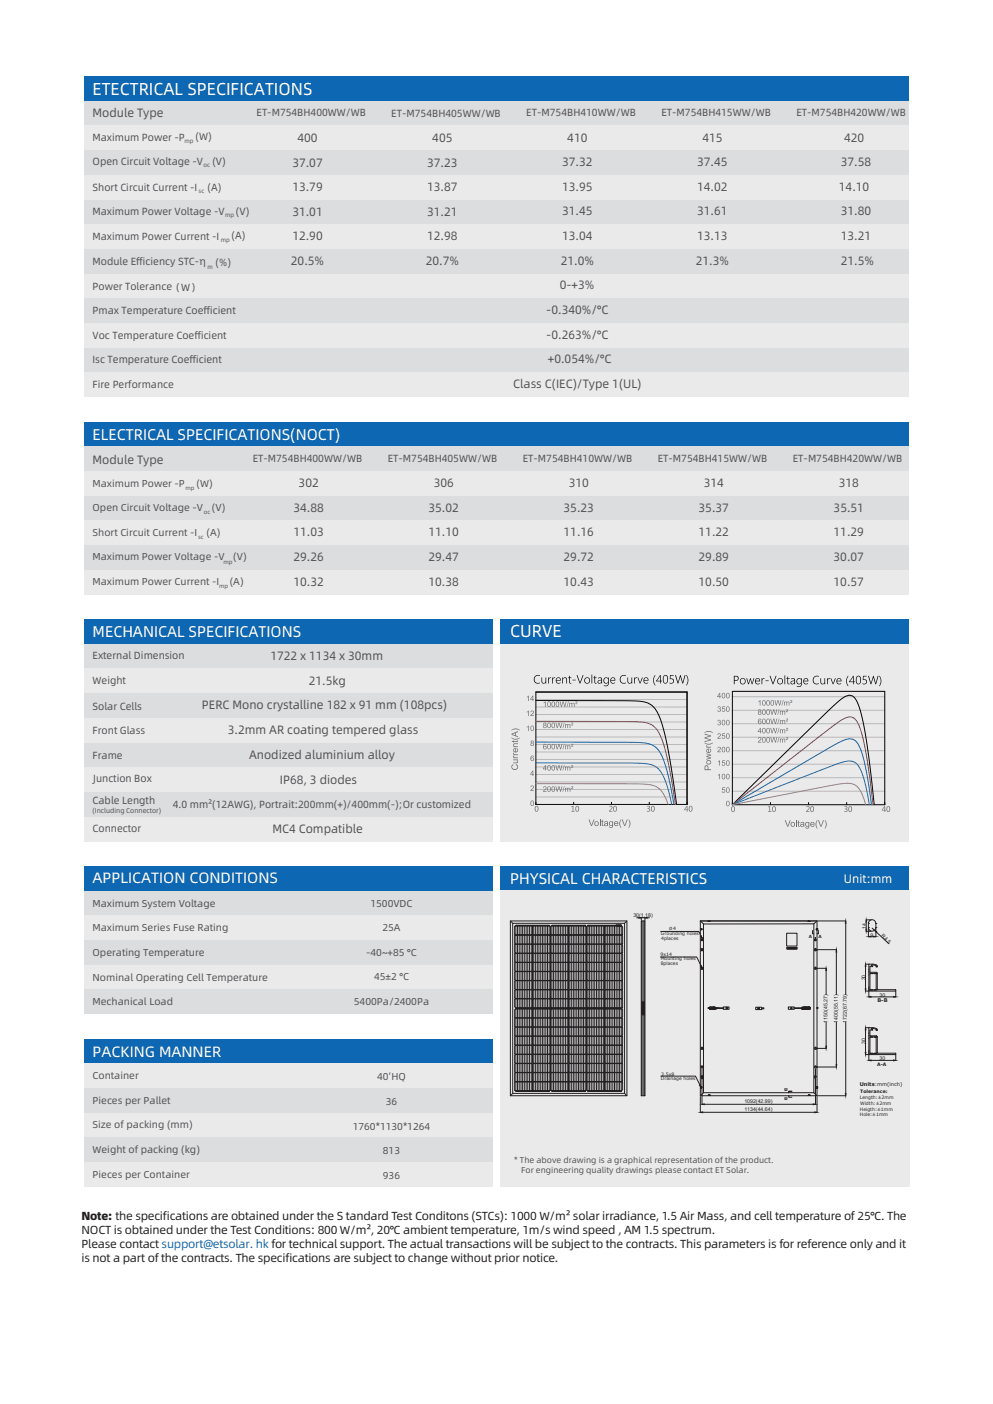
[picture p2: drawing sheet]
<svg xmlns="http://www.w3.org/2000/svg" width="210mm" height="297mm" viewBox="0 0 210 297" stroke-linecap="round" stroke-linejoin="round" font-family="sans-serif">
<defs><g id="words">
<g font-size="3.7" fill="#fff">
<text x="19.6" y="20.1">ETECTRICAL SPECIFICATIONS</text>
<text x="107.9" y="134.8">CURVE</text>
</g>
<g font-size="3.3" fill="#fff">
<text x="19.6" y="93.1">ELECTRICAL SPECIFICATIONS(NOCT)</text>
<text x="19.6" y="134.7">MECHANICAL SPECIFICATIONS</text>
<text x="107.9" y="186.9">PHYSICAL CHARACTERISTICS</text>
</g>
<g font-size="3.2" fill="#fff">
<text x="19.6" y="186.9">APPLICATION CONDITIONS</text>
<text x="19.6" y="223.5">PACKING MANNER</text>
</g>
<g font-size="2.6" fill="#515153">
<text x="19.6" y="24.8">Module Type</text>
<text x="120" y="30">410</text>
<text x="148.5" y="30">415</text>
<text x="178.5" y="29.9">420</text>
<text x="61.8" y="35.3">37.07</text>
<text x="62.9" y="30.1">400</text>
<text x="90.3" y="35.3">37.23</text>
<text x="91.4" y="30.1">405</text>
<text x="118.9" y="35.2">37.32</text>
<text x="147.5" y="35.2">37.45</text>
<text x="177.8" y="35.2">37.58</text>
<text x="61.8" y="40.5">13.79</text>
<text x="90.3" y="40.5">13.87</text>
<text x="118.9" y="40.4">13.95</text>
<text x="147.5" y="40.4">14.02</text>
<text x="177.4" y="40.4">14.10</text>
<text x="61.8" y="45.6">31.01</text>
<text x="90.3" y="45.6">31.21</text>
<text x="118.9" y="45.6">31.45</text>
<text x="147.5" y="45.6">31.61</text>
<text x="177.8" y="45.6">31.80</text>
<text x="61.8" y="50.8">12.90</text>
<text x="90.3" y="50.8">12.98</text>
<text x="118.9" y="50.8">13.04</text>
<text x="147.5" y="50.8">13.13</text>
<text x="177.8" y="50.8">13.21</text>
<text x="61.5" y="56">20.5%</text>
<text x="90" y="56">20.7%</text>
<text x="118.6" y="56">21.0%</text>
<text x="147.1" y="56">21.3%</text>
<text x="177.8" y="56">21.5%</text>
<text x="118.4" y="61.2">0-+3%</text>
<text x="115.5" y="66.4">-0.340%/°C</text>
<text x="115.5" y="71.6">-0.263%/°C</text>
<text x="115.9" y="76.8">+0.054%/°C</text>
<text x="108.5" y="82">Class C(IEC)/Type 1(UL)</text>
<text x="19.6" y="98.1">Module Type</text>
<text x="63.2" y="103.1">302</text>
<text x="91.7" y="103.1">306</text>
<text x="120.3" y="103.1">310</text>
<text x="148.8" y="103.1">314</text>
<text x="177.4" y="103.1">318</text>
<text x="62.1" y="108.3">34.88</text>
<text x="62.1" y="113.5">11.03</text>
<text x="90.6" y="108.3">35.02</text>
<text x="90.6" y="113.5">11.10</text>
<text x="119.2" y="108.3">35.23</text>
<text x="119.2" y="113.5">11.16</text>
<text x="147.7" y="108.3">35.37</text>
<text x="147.7" y="113.5">11.22</text>
<text x="176.3" y="113.5">11.29</text>
<text x="176.3" y="108.3">35.51</text>
<text x="62.1" y="118.7">29.26</text>
<text x="90.6" y="118.7">29.47</text>
<text x="119.2" y="118.7">29.72</text>
<text x="147.7" y="118.7">29.89</text>
<text x="176.3" y="118.7">30.07</text>
<text x="62.1" y="123.9">10.32</text>
<text x="90.6" y="123.9">10.38</text>
<text x="119.2" y="123.9">10.43</text>
<text x="147.7" y="123.9">10.50</text>
<text x="176.3" y="123.9">10.57</text>
<text x="57.2" y="139.6">1722 x 1134 x 30mm</text>
<text x="65.3" y="144.8">21.5kg</text>
<text x="42.7" y="150.1">PERC Mono crystalline 182 x 91 mm (108pcs)</text>
<text x="48.2" y="155.3">3.2mm AR coating tempered glass</text>
<text x="52.7" y="160.5">Anodized aluminium alloy</text>
<text x="59.2" y="165.8">IP68, 3 diodes</text>
<text x="57.6" y="176.2">MC4 Compatible</text>
</g>
<text font-size="2.6" fill="#fff" x="178.5" y="186.8">Unit:mm</text>
<g font-size="2.5" fill="#231f20">
<text x="17.2" y="258.1">Note: the specif</text>
<text x="17.2" y="261">NOCT is obtained under the Test Conditions: 800 W/m², 20℃ ambient temperature, 1m/s wind speed , AM 1.5 spectrum.</text>
<text x="34.4" y="258.1">ications are obtained under the S tandard Test Conditons (STCs): 1000 W/m² solar irradiance, 1.5 Air Mass, and cell temperature of 25℃. The</text>
<text x="17.2" y="264">Please contact support@etsolar. hk for technical support. The actual transactions will be subject to the contracts. This parameters is for reference only and it</text>
<text x="17.2" y="267">is not a part of the contracts. The specif</text>
<text x="60.4" y="267">ications are subject to change without prior notice.</text>
</g>
<g font-size="2.2" fill="#515153">
<text x="19.6" y="29.8">Maximum Power -P</text>
<text x="41.4" y="29.7">(W)</text>
<text x="54.2" y="24.6">ET-M754BH400WW/WB</text>
<text x="82.8" y="24.8">ET-M754BH405WW/WB</text>
<text x="111.3" y="24.6">ET-M754BH410WW/WB</text>
<text x="139.9" y="24.6">ET-M754BH415WW/WB</text>
<text x="168.4" y="24.6">ET-M754BH420WW/WB</text>
<text x="19.6" y="34.9">Open Circuit Voltage -V</text>
<text x="44.9" y="34.8">(V)</text>
<text x="19.6" y="40.4">Short Circuit Current -I</text>
<text x="43.9" y="40.4">(A)</text>
<text x="19.6" y="45.5">Maximum Power Voltage -V</text>
<text x="49.9" y="45.5">(V)</text>
<text x="19.6" y="50.8">Maximum Power Current -I</text>
<text x="48.9" y="50.6">(A)</text>
<text x="19.6" y="56.1">Module Ef</text>
<text x="28.8" y="56.1">f</text>
<text x="28.8" y="56.1">iciency STC-η</text>
<text x="45.6" y="56.2">(%)</text>
<text x="19.6" y="61.4">Power Tolerance（W）</text>
<text x="19.6" y="66.4">Pmax Temperature Coef</text>
<text x="19.6" y="71.8">Voc Temperature Coef</text>
<text x="41.1" y="71.8">f</text>
<text x="41.1" y="71.8">icient</text>
<text x="43.1" y="66.4">f</text>
<text x="43.1" y="66.4">icient</text>
<text x="19.6" y="76.9">Isc Temperature Coef</text>
<text x="40.1" y="76.9">f</text>
<text x="40.1" y="76.9">icient</text>
<text x="19.6" y="82">Fire Performance</text>
<text x="53.4" y="97.8">ET-M754BH400WW/WB</text>
<text x="82" y="97.8">ET-M754BH405WW/WB</text>
<text x="110.5" y="97.8">ET-M754BH410WW/WB</text>
<text x="139.1" y="97.8">ET-M754BH415WW/WB</text>
<text x="167.7" y="97.8">ET-M754BH420WW/WB</text>
<text x="19.6" y="139.5">External Dimension</text>
<text x="19.6" y="144.8">Weight</text>
<text x="19.6" y="150.1">Solar Cells</text>
<text x="19.6" y="155.3">Front Glass</text>
<text x="19.6" y="160.5">Frame</text>
<text x="19.7" y="165.5">Junction Box</text>
<text x="19.6" y="170">Cable Length</text>
<text x="36.5" y="170.9">4.0 mm²(12AWG), Portrait:200mm(+)/400mm(-);Or customized</text>
<text x="19.6" y="175.9">Connector</text>
</g>
<g font-size="2.1" fill="#515153">
<text x="19.6" y="102.9">Maximum Power -P</text>
<text x="41.6" y="102.9">(W)</text>
<text x="19.6" y="113.3">Short Circuit Current -I</text>
<text x="19.6" y="108.1">Open Circuit Voltage -V</text>
<text x="43.7" y="113.3">(A)</text>
<text x="44.8" y="108.1">(V)</text>
<text x="19.6" y="118.5">Maximum Power Voltage -V</text>
<text x="49.3" y="118.5">(V)</text>
<text x="19.6" y="123.7">Maximum Power Current -I</text>
<text x="48.6" y="123.7">(A)</text>
<text x="19.6" y="191.8">Maximum System Voltage</text>
<text x="78.3" y="191.8">1500VDC</text>
<text x="19.6" y="197">Maximum Series Fuse Rating</text>
<text x="80.9" y="197">25A</text>
<text x="19.6" y="202.2">Operating Temperature</text>
<text x="77.4" y="202.2">-40~+85 °C</text>
<text x="19.6" y="207.4">Nominal Operating Cell Temperature</text>
<text x="79.1" y="207.4">45±2 °C</text>
<text x="19.6" y="212.6">Mechanical Load</text>
<text x="74.8" y="212.6">5400Pa/2400Pa</text>
<text x="19.6" y="228.3">Container</text>
<text x="19.6" y="233.5">Pieces per Pallet</text>
<text x="79.8" y="228.6">40’HQ</text>
<text x="81.6" y="233.8">36</text>
<text x="19.6" y="238.7">Size of packing (mm)</text>
<text x="74.6" y="238.9">1760*1130*1264</text>
<text x="19.6" y="243.9">Weight of packing (kg)</text>
<text x="81" y="244.1">813</text>
<text x="19.6" y="249.1">Pieces per Container</text>
<text x="81" y="249.3">936</text>
</g>
<g font-size="1.8" fill="#515153">
<text x="108.7" y="245.9">* The above drawing is a graphical representation of the product.</text>
<text x="110.2" y="248">For engineering quality drawings please contact ET Solar.</text>
</g>
<text font-size="1.5" fill="#515153" x="19.6" y="171.9">(Including Connector)</text>
<g font-size="1.3" fill="#515153">
<text x="39" y="30.3">mp</text>
<text x="43.1" y="35.4">oc</text>
<text x="42" y="40.8">sc</text>
<text x="47.6" y="45.9">mp</text>
<text x="46.7" y="51.1">mp</text>
<text x="43.9" y="56.9">m</text>
</g>
<g font-size="1.2" fill="#515153">
<text x="39.2" y="103.6">mp</text>
<text x="43.1" y="108.8">oc</text>
<text x="41.9" y="114">sc</text>
<text x="47.3" y="119.2">mp</text>
<text x="46.3" y="124.4">mp</text>
</g>
<g font-size="1.1" fill="#231f20">
<text x="133.9" y="193.9">30(1.18)</text>
<text x="183.2" y="196.4" transform="rotate(-90 183.2 196.4)">14</text>
<text x="184.1" y="198.1">9</text>
<text x="186.3" y="198.1" transform="rotate(43 186.3 198.1)">R4.5</text>
<text x="183" y="207.4" transform="rotate(-90 183 207.4)">30</text>
<text x="185.6" y="211.9">B-B</text>
<text x="186" y="210.8">30</text>
<text x="175" y="216.3" transform="rotate(-90 175 216.3)">1150(45.27)</text>
<text x="177.2" y="216.3" transform="rotate(-90 177.2 216.3)">1400(55.11)</text>
<text x="179.1" y="216.3" transform="rotate(-90 179.1 216.3)">1722(67.79)</text>
<text x="183" y="220.8" transform="rotate(-90 183 220.8)">30</text>
<text x="186" y="224.3">30</text>
<text x="157.4" y="233.4">1092(42.99)</text>
<text x="181.8" y="229.6">Units:mm(inch)</text>
<text x="157.4" y="235.1">1134(44.64)</text>
</g>
<g font-size="1" fill="#231f20">
<text x="139.8" y="197.9">Grounding holes</text>
<text x="139.7" y="202.3">9x14</text>
<text x="139.7" y="203.2">Mounting holes</text>
<text x="139.8" y="198.9">4places</text>
<text x="139.7" y="204.1">8places</text>
<text x="139.8" y="227.6">3.5x8</text>
<text x="185.5" y="225.6">A-A</text>
<text x="139.8" y="228.5">Drainage holes</text>
<text x="181.8" y="232.5">Length:±2mm</text>
<text x="181.9" y="233.7">Width:±2mm</text>
<text x="181.9" y="231.3">Tolerance:</text>
<text x="181.8" y="234.9">Heigth:±1mm</text>
<text x="181.8" y="236.1">Hole:±1mm</text>
</g>
<g font-size=".9" fill="#231f20">
<text x="141.5" y="196.7">Ø 4</text>
<text x="171.1" y="198.4">A</text>
<text x="173.1" y="198.4">A</text>
<text x="165.9" y="230.1" transform="rotate(90 165.9 230.1)">B</text>
<text x="165.9" y="232" transform="rotate(90 165.9 232)">B</text>
</g>
</g></defs>
<path d="M17.7 16.1h174.5v5.2h-174.5z" fill="#0e67b3"/>
<path d="M17.7 21.4h174.5v5.2h-174.5z" fill="#dbddde"/>
<path d="M17.7 26.6h174.5v5.2h-174.5z" fill="#ebeaeb"/>
<path d="M17.7 31.8h174.5v5.2h-174.5z" fill="#dbddde"/>
<path d="M17.7 37h174.5v5.2h-174.5z" fill="#ebeaeb"/>
<path d="M17.7 42.3h174.5v5.2h-174.5z" fill="#dbddde"/>
<path d="M17.7 47.5h174.5v5.2h-174.5z" fill="#ebeaeb"/>
<path d="M17.7 52.7h174.5v5.2h-174.5z" fill="#dbddde"/>
<path d="M17.7 57.9h174.5v5.2h-174.5z" fill="#ebeaeb"/>
<path d="M17.7 63.1h174.5v5.2h-174.5z" fill="#dbddde"/>
<path d="M17.7 68.3h174.5v5.3h-174.5z" fill="#ebeaeb"/>
<path d="M17.7 73.6h174.5v5.2h-174.5z" fill="#dbddde"/>
<path d="M17.7 78.8h174.5v5.2h-174.5z" fill="#ebeaeb"/>
<path d="M17.7 89.2h174.5v5.2h-174.5z" fill="#0e67b3"/>
<path d="M17.7 94.5h174.5v5.2h-174.5z" fill="#dbddde"/>
<path d="M17.7 99.7h174.5v5.2h-174.5z" fill="#ebeaeb"/>
<path d="M17.7 104.9h174.5v5.2h-174.5z" fill="#dbddde"/>
<path d="M17.7 110.1h174.5v5.2h-174.5z" fill="#ebeaeb"/>
<path d="M17.7 115.3h174.5v5.3h-174.5z" fill="#dbddde"/>
<path d="M17.7 120.6h174.5v5.2h-174.5z" fill="#ebeaeb"/>
<g fill="#0e67b3">
<path d="M17.7 131h86.4v5.2h-86.4z"/>
<path d="M105.9 131h86.2v5.2h-86.2z"/>
</g>
<path d="M17.7 136.2h86.4v5.2h-86.4z" fill="#dbddde"/>
<path d="M17.7 141.4h86.4v5.2h-86.4z" fill="#ebeaeb"/>
<path d="M17.7 146.7h86.4v5.2h-86.4z" fill="#dbddde"/>
<path d="M17.7 151.9h86.4v5.2h-86.4z" fill="#ebeaeb"/>
<path d="M17.7 157.1h86.4v5.2h-86.4z" fill="#dbddde"/>
<path d="M17.7 162.3h86.4v5.2h-86.4z" fill="#ebeaeb"/>
<path d="M17.7 167.6h86.4v5.2h-86.4z" fill="#dbddde"/>
<path d="M17.7 172.8h86.4v5.2h-86.4z" fill="#ebeaeb"/>
<g fill="#0e67b3">
<path d="M17.7 183.2h86.4v5.2h-86.4z"/>
<path d="M105.8 183.2h86.4v5.2h-86.4z"/>
</g>
<path d="M17.7 188.4h86.4v5.2h-86.4z" fill="#dbddde"/>
<path d="M17.7 193.6h86.4v5.3h-86.4z" fill="#ebeaeb"/>
<path d="M17.7 198.9h86.4v5.2h-86.4z" fill="#dbddde"/>
<path d="M17.7 204.1h86.4v5.2h-86.4z" fill="#ebeaeb"/>
<path d="M17.7 209.3h86.4v5.2h-86.4z" fill="#dbddde"/>
<path d="M17.7 219.8h86.4v5.2h-86.4z" fill="#0e67b3"/>
<path d="M17.7 225h86.4v5.2h-86.4z" fill="#ebeaeb"/>
<path d="M17.7 230.2h86.4v5.2h-86.4z" fill="#dbddde"/>
<path d="M17.7 235.4h86.4v5.2h-86.4z" fill="#ebeaeb"/>
<path d="M17.7 240.6h86.4v5.3h-86.4z" fill="#dbddde"/>
<g fill="#ebeaeb">
<path d="M17.7 245.9h86.4v5.2h-86.4z"/>
<path d="M105.7 188.4h86.6v62.7h-86.6z"/>
<path d="M105.7 136.2h86.4v41.8h-86.4z"/>
</g>
<g fill="#030303">
<path d="M134.1 143.3h.1v.3l.3-.3h.2v.2h-.3l-.1 .3-.1 .8h-.1zM132.7 143.3h.1v.7a.37 .37 0 0 0 .4 .5 .37 .37 0 0 0 .3-.5v-.7h.2v1.3h-.2v-.2l-.1 .1a.45 .45 0 0 1-.7-.1zM131.4 143l.6-.2h.4v.2a.77 .77 0 0 0-1.2 .7 .77 .77 0 0 0 1.2 .7 .69 .69 0 0 1-1.1 0 1.03 1.03 0 0 1 .1-1.4zM129.4 143.5l-.2 .3h.8l-.2-.4zM129.2 143.5a.53 .53 0 0 1 .7-.2 .53 .53 0 0 1 .2 .7h-.9l.3 .5 .6-.2a.61 .61 0 0 1-1 .1 .61 .61 0 0 1 .1-.9zM127.9 143.6a.48 .48 0 0 0-.1 .7 .48 .48 0 0 0 .8-.1 .47 .47 0 0 0-.1-.6 .47 .47 0 0 0-.6 0zM127.8 143.5l.4-.2 .4 .2v-.2h.1v1.2a.58 .58 0 0 1-.3 .6 .58 .58 0 0 1-.7-.2 .55 .55 0 0 0 .7 .1 .55 .55 0 0 0 .2-.6 .61 .61 0 0 1-.9 0 .61 .61 0 0 1 .1-.9zM126.6 144.1h-.1a.31 .31 0 0 0 .3 .4 .31 .31 0 0 0 .4-.3v-.3zM126.5 143.4l.4-.1 .3 .1 .1 1.2h-.1v-.2a.39 .39 0 0 1-.6 .1 .39 .39 0 0 1 0-.6l.6-.1-.1-.3-.6 .1zM125.7 143l.2-.1v.4h.3v.1h-.3v.9l.3 .1-.1 .2-.4-.1v-1.1h-.2v-.1h.2zM125.1 142.7h.1v1.9h-.1zM123.7 143.9a.52 .52 0 0 0 1 0 .52 .52 0 0 0-1 0zM123.5 144a.65 .65 0 0 1 1.3 0 .65 .65 0 0 1-1.3 0zM121.9 142.8h.2l.6 1.6 .5-1.6h.2l-.7 1.8h-.1zM121.1 143.8h.6v.1h-.6zM120.4 143l.1-.1v.4h.3v.1h-.3v.9l.3 .1-.1 .2-.3-.1v-1.1h-.3v-.1h.3zM118.9 143.3h.2v.2a.45 .45 0 0 1 .5-.2 .45 .45 0 0 1 .3 .5v.8h-.1l-.1-1a.36 .36 0 0 0-.4-.2 .36 .36 0 0 0-.2 .5v.7h-.2zM117.8 143.5l-.1 .3h.8l-.3-.4zM117.7 143.5a.53 .53 0 0 1 .7-.2 .53 .53 0 0 1 .2 .7h-.9l.2 .5 .6-.2a.61 .61 0 0 1-.9 .1 .61 .61 0 0 1 .1-.9zM116.8 143.3h.1v.3l.3-.3h.2v.2h-.3l-.2 .3v.8h-.1zM115.9 143.3h.2v.3l.2-.3h.2v.2h-.2l-.2 .3v.8h-.2zM114.5 143.3h.2v.7a.37 .37 0 0 0 .3 .5 .37 .37 0 0 0 .4-.5v-.7h.1v1.3h-.1v-.2l-.1 .1a.45 .45 0 0 1-.7-.1zM113.2 143l.6-.2h.4v.2a.77 .77 0 0 0-1.2 .7 .77 .77 0 0 0 1.2 .7 .69 .69 0 0 1-1.1 0 1.03 1.03 0 0 1 .1-1.4z"/>
<path d="M138.5 142.8h.2a1.72 1.72 0 0 0 0 2.2 1.48 1.48 0 0 1-.2-2.2zM136.4 143.5l-.2 .3h.8l-.2-.4zM136.2 143.5a.53 .53 0 0 1 .7-.2 .53 .53 0 0 1 .2 .7h-.9l.3 .5 .6-.2a.61 .61 0 0 1-1 .1 .61 .61 0 0 1 .1-.9zM134.8 143.3h.2l.4 1.1 .4-1.1h.1l-.5 1.3h-.1z"/>
<path d="M141.7 142.8h.8v.1h-.7v.6a.58 .58 0 0 1 .7 .7 .58 .58 0 0 1-.9 .3v-.1a.45 .45 0 0 0 .7 0 .45 .45 0 0 0-.1-.7h-.6zM140.6 143a1.09 1.09 0 0 0 .1 1.5 .96 .96 0 0 0 0-1.6zM140.4 142.9a.48 .48 0 0 1 .7 .1 1.04 1.04 0 0 1-.4 1.6 1.1 1.1 0 0 1-.3-1.7zM139.6 143.1l-.7 .9h.7zM139.6 142.8h.1v1.2h.3v.1h-.3v.5h-.1v-.5h-.9z"/>
<path d="M145 142.8a1.39 1.39 0 0 1 .1 2.2 1.73 1.73 0 0 0-.1-2.2zM142.8 142.8h.1l.5 1.6 .4-1.6h.2l.4 1.6 .4-1.6h.2l-.5 1.8h-.2l-.4-1.5-.5 1.5h-.1z"/>
</g>
<g fill="#6c6d70">
<path d="M131.3 173.3h.1a1.59 1.59 0 0 0 0 1.8 1.21 1.21 0 0 1-.1-1.8z"/>
<path d="M132.9 173.3a1.12 1.12 0 0 1 0 1.8 1.59 1.59 0 0 0 0-1.8z"/>
<path d="M124.5 173.4h.2l.4 1.2 .4-1.2h.2l-.5 1.3h-.2z"/>
<path d="M126.8 173.4h.2v1.3h-.2z"/>
<path d="M127.3 173.5l.1-.1v.3h.2l-.2 .2v.6l.2 .2-.3-.1v-.7h-.1z"/>
<path d="M131.5 173.4h.2l.4 1.2 .5-1.2h.1l-.5 1.3h-.2z"/>
<path d="M108.2 161.9l.3-.2 .1 .2a.48 .48 0 0 0-.2 .7 .48 .48 0 0 0 .7 0 .41 .41 0 0 0 .3-.4 .41 .41 0 0 0-.3-.4v-.1a.67 .67 0 0 1 .3 .8 .67 .67 0 0 1-.8 .4 .67 .67 0 0 1-.4-.9z"/>
<path d="M108.5 160.7h1l-.1 .1a.35 .35 0 0 1 .2 .4 .35 .35 0 0 1-.4 .3h-.7v-.2h.6a.25 .25 0 0 0 .3-.3 .25 .25 0 0 0-.3-.2h-.6z"/>
<path d="M108.6 159.9l.2 .3h.7v.2h-1v-.2h.2l-.2-.1z"/>
<path d="M108.6 159.2l.2 .3 .7 .1v.2h-1v-.2h.2l-.2-.2z"/>
<path d="M108.6 157.4l.9-.2v.2h-.6a.23 .23 0 0 0-.2 .2 .23 .23 0 0 0 .1 .3h.7v.1h-1l.2-.1-.2-.3z"/>
<path d="M108.2 156.8h.3v-.2l.2 .2 .8-.1-.1 .2-.7 .1v.1z"/>
<path d="M108.1 156a1.59 1.59 0 0 0 1.8 0 1.12 1.12 0 0 1-1.8 0z"/>
<path d="M108.1 154.4a1.21 1.21 0 0 1 1.8 .1 1.59 1.59 0 0 0-1.8 0z"/>
<path d="M129 173.9a.34 .34 0 0 0-.1 .5 .34 .34 0 0 0 .5 .1 .34 .34 0 0 0 .1-.5 .34 .34 0 0 0-.5-.1zM128.9 173.9l.8-.2v.9a.43 .43 0 0 1-.4 .5 .43 .43 0 0 1-.5-.3h.2a.28 .28 0 0 0 .3 .2 .28 .28 0 0 0 .2-.4 .47 .47 0 0 1-.7-.1 .47 .47 0 0 1 .1-.6z"/>
<path d="M125.9 174.3a.35 .35 0 0 0 .7 0 .35 .35 0 0 0-.7 0zM125.7 174.2a.5 .5 0 0 1 1 0 .5 .5 0 0 1-1 0z"/>
<path d="M128 174.4a.26 .26 0 0 0 .3 .2 .26 .26 0 0 0 .1-.4zM127.8 173.9l.4-.2 .3 .1 .1 .9-.2-.1a.35 .35 0 0 1-.5 .2 .35 .35 0 0 1 0-.6l.5-.1a.25 .25 0 0 0-.2-.3 .25 .25 0 0 0-.3 .2h-.2z"/>
<path d="M130.1 173.9l-.1 .2h.6l-.2-.2zM130 173.9a.46 .46 0 0 1 .5-.1 .46 .46 0 0 1 .3 .5h-.8a.29 .29 0 0 0 .2 .3 .29 .29 0 0 0 .4-.2h.2a.5 .5 0 0 1-.8 .3 .5 .5 0 0 1 0-.8z"/>
<path d="M108.8 158.5l-.1 .3 .2 .2v-.6zM108.7 158.4l.4-.1v.7a.29 .29 0 0 0 .3-.2 .29 .29 0 0 0-.2-.4v-.1a.49 .49 0 0 1 .3 .7 .49 .49 0 0 1-.8 .1 .49 .49 0 0 1 0-.7z"/>
<path d="M108.3 155.3l.7 .2v-.4zM108.2 155.2l1.3-.5v.2l-.4 .1v.6l.4 .2v.1l-1.3-.5z"/>
</g>
<g fill="none" stroke="#b9b9ba" stroke-width=".21">
<path d="M113.3 159.1h32M113.3 155.9h32M113.3 152.7h32M113.3 149.6h32M113.3 157.5h32M113.3 154.3h32M113.3 151.1h32M113.3 148h32M113.3 168.6h32M113.3 165.4h32M113.3 162.2h32M113.3 167h32"/>
<path d="M113.3 163.8h32M113.3 160.7h32"/>
</g>
<g fill="#6c6d70">
<path d="M120.8 170.6l.5-.1v1.1h.2v.1h-.7v-.1h.3v-1l-.3 .1z"/>
<path d="M128.8 170.6a.42 .42 0 0 1 .7 .1 .42 .42 0 0 1-.3 .6l-.2 .3h.5v.1h-.7l.3-.5a.32 .32 0 0 0 .3-.3 .32 .32 0 0 0-.2-.3l-.4 .1z"/>
<path d="M136.8 170.5a.34 .34 0 0 1 .6 0 .34 .34 0 0 1-.2 .6 .33 .33 0 0 1 .3 .4 .33 .33 0 0 1-.4 .2l-.3-.1v-.1l.4 .1 .2-.2-.5-.4 .4-.2-.2-.2-.3 .1z"/>
<path d="M112.3 166.3a.39 .39 0 0 1 .6 .1 .39 .39 0 0 1-.3 .6l-.2 .2h.5v.1h-.7l.1-.2a.51 .51 0 0 0 .3-.8l-.4 .2z"/>
<path d="M111.4 153.8l.4-.3v1.1h-.1v-.9l-.3 .2z"/>
<path d="M111.4 150.6l.4-.3v1.2h-.1v-.9l-.3 .1z"/>
<path d="M112.3 150.4a.39 .39 0 0 1 .6 .2 .39 .39 0 0 1-.3 .5l-.2 .2h.5v.2h-.7l.1-.3a.51 .51 0 0 0 .3-.8l-.4 .2z"/>
<path d="M111.4 147.4l.4-.3v1.2h-.1v-.9l-.3 .2z"/>
<path d="M113.3 170.6v.2a.56 .56 0 0 0 .2 .8 .64 .64 0 0 0 0-1zM113.2 170.6l.3-.1a.62 .62 0 0 1 .4 .6 .62 .62 0 0 1-.6 .6l-.2-.4z"/>
<path d="M121.9 170.6v.2a.56 .56 0 0 0 .2 .8 .64 .64 0 0 0 0-1zM121.8 170.6l.3-.1a.62 .62 0 0 1 .4 .6 .62 .62 0 0 1-.6 .6l-.2-.4z"/>
<path d="M129.9 170.6v.2a.56 .56 0 0 0 .2 .8 .64 .64 0 0 0 0-1zM129.8 170.6l.3-.1a.62 .62 0 0 1 .4 .6 .62 .62 0 0 1-.6 .6l-.2-.4z"/>
<path d="M137.9 170.6l-.1 .2a.56 .56 0 0 0 .3 .8 .64 .64 0 0 0 0-1zM137.8 170.6l.3-.1a.62 .62 0 0 1 .4 .6 .62 .62 0 0 1-.6 .6l-.2-.4z"/>
<path d="M145.2 170.6l-.4 .7h.4zM145.2 170.5h.2v.8h.1l-.1 .4h-.2v-.3h-.5z"/>
<path d="M145.9 170.6l-.1 .2a.56 .56 0 0 0 .3 .8 .64 .64 0 0 0 0-1zM145.8 170.6l.3-.1a.62 .62 0 0 1 .4 .6 .62 .62 0 0 1-.6 .6l-.2-.4z"/>
<path d="M112.4 169.5l-.1 .7 .2 .2a.47 .47 0 0 0 .3-.5 .47 .47 0 0 0-.3-.4zM112.3 169.4a.51 .51 0 0 1 .6 .2 .51 .51 0 0 1 0 .6 .39 .39 0 0 1-.6 .3 .39 .39 0 0 1-.1-.6z"/>
<path d="M112.6 163.2l-.3 .5h.3zM112.7 163h.1v.7h.1l-.1 .4h-.2v-.2h-.5z"/>
<path d="M112.3 160.6a.25 .25 0 0 0 .5 0 .25 .25 0 0 0-.5 0zM112.3 160l.4-.2 .2 .3h-.1a.23 .23 0 0 0-.3-.2 .23 .23 0 0 0-.2 .3v.2a.37 .37 0 0 1 .6 .1 .37 .37 0 0 1-.3 .5 .37 .37 0 0 1-.4-.4z"/>
<path d="M112.4 156.9a.18 .18 0 0 0 .3 0 .18 .18 0 0 0-.3 0zM112.3 157.5a.25 .25 0 0 0 .5 0 .25 .25 0 0 0-.5 0zM112.3 156.7a.31 .31 0 0 1 .5 0 .31 .31 0 0 1-.1 .5 .34 .34 0 0 1 .1 .5 .34 .34 0 0 1-.5 0 .34 .34 0 0 1 .1-.5l-.2-.2z"/>
<path d="M112.4 153.7l.1 .8a.47 .47 0 0 0 .3-.4 .47 .47 0 0 0-.3-.5zM112.3 153.6a.51 .51 0 0 1 .6 .2 .51 .51 0 0 1 0 .6 .39 .39 0 0 1-.6 .2 .39 .39 0 0 1-.1-.5z"/>
<path d="M112.6 147.4l-.3 .5h.3zM112.6 147.1h.2v.8h.1l-.1 .4h-.2v-.3h-.5z"/>
</g>
<path d="M113.3 148.2h17.2a25.8 25.8 0 0 1 6.5 .5 7 7 0 0 1 3.1 4.8 136.1 136.1 0 0 1 3 16.7M113.3 146.4h32v23.8h-32zM121.3 169.7v.5M129.3 169.7v.5M137.3 169.7v.5" fill="none" stroke="#030303" stroke-width=".21"/>
<path d="M113.3 152.6h17.3a32 32 0 0 1 6.6 .4 5.5 5.5 0 0 1 3 3.9 89.3 89.3 0 0 1 2.6 13.3" fill="none" stroke="#ee2929" stroke-width=".21"/>
<path d="M113.3 157h18.1a22.2 22.2 0 0 1 6.6 .6 7.2 7.2 0 0 1 2.7 4.3l.9 3.5 .9 4.8" fill="none" stroke="#2356a6" stroke-width=".21"/>
<path d="M113.3 161.4h18a32.8 32.8 0 0 1 6.5 .4 5.5 5.5 0 0 1 3 3.7l1.3 4.7" fill="none" stroke="#278080" stroke-width=".21"/>
<path d="M113.3 165.8h19.3a17.6 17.6 0 0 1 6.2 .6 6.8 6.8 0 0 1 2.5 3.8" fill="none" stroke="#a65ca5" stroke-width=".21"/>
<g fill="#6c6d70">
<path d="M115 148.7l.4-.3v1.1h-.2v-.9l-.2 .2z"/>
<path d="M118.4 148.4h.1l.2 1 .3-1h.2l.2 1 .3-1h.1l-.3 1.1h-.1l-.3-1-.3 1h-.1z"/>
<path d="M120.2 148.4h.1l-.5 1.1z"/>
<path d="M120.4 148.7l.1 .1 .3-.1 .2 .1 .4-.1 .1 .8h-.1v-.6l-.2-.1-.2 .1v.6h-.1v-.6l-.2-.1-.1 .1-.1 .6h-.1z"/>
<path d="M121.7 148.4a.21 .21 0 0 1 .3 0 .21 .21 0 0 1 0 .3l-.2 .2 .3 .1h-.5l.4-.5h-.3z"/>
<path d="M117.5 157.4h.1l.2 .9 .3-.9h.2l.2 .9 .3-.9h.1l-.3 1.1h-.1l-.3-1-.3 1h-.1z"/>
<path d="M119.3 157.3h.1l-.4 1.2z"/>
<path d="M119.5 157.7l.1 .1 .3-.1 .2 .1 .5-.1v.8h-.1v-.6l-.2-.1-.2 .1v.6h-.1v-.6l-.2-.1-.1 .1-.1 .6h-.1z"/>
<path d="M120.8 157.4a.21 .21 0 0 1 .4 0 .21 .21 0 0 1-.1 .3l-.2 .1 .3 .1h-.5l.4-.4h-.3z"/>
<path d="M117.5 161.8h.1l.2 1 .3-1h.2l.2 1 .3-1h.1l-.3 1.2h-.1l-.3-1-.3 1h-.1z"/>
<path d="M119.3 161.8h.1l-.4 1.2z"/>
<path d="M119.5 162.2l.1 .1 .3-.2 .2 .2 .5-.1v.8h-.1v-.6l-.2-.1-.2 .1v.6h-.1v-.6l-.2-.1-.1 .1-.1 .6h-.1z"/>
<path d="M120.8 161.9a.21 .21 0 0 1 .4 0 .21 .21 0 0 1-.1 .3l-.2 .1 .3 .1h-.5l.4-.4h-.3z"/>
<path d="M117.5 152.9h.1l.2 1 .3-1h.2l.2 1 .3-1h.1l-.3 1.1h-.1l-.3-1-.3 1h-.1z"/>
<path d="M119.3 152.9h.1l-.4 1.1z"/>
<path d="M119.5 153.2l.1 .1 .3-.1 .2 .1 .5-.1v.8h-.1v-.6l-.2-.1-.2 .1v.6h-.1v-.6l-.2-.1-.1 .1-.1 .6h-.1z"/>
<path d="M120.8 152.9a.21 .21 0 0 1 .4 0 .21 .21 0 0 1-.1 .3l-.2 .1 .3 .1h-.5l.4-.4h-.3z"/>
<path d="M115 166.4a.39 .39 0 0 1 .6 .2 .39 .39 0 0 1-.3 .5l-.3 .2h.6v.2h-.8l.1-.3a.51 .51 0 0 0 .4-.7l-.4 .2z"/>
<path d="M117.5 166.3h.1l.2 1 .3-1h.2l.2 1 .3-1h.1l-.3 1.2h-.1l-.3-1-.3 1h-.1z"/>
<path d="M119.3 166.3h.1l-.4 1.2z"/>
<path d="M119.5 166.7l.1 .1 .3-.2 .2 .2 .5-.1v.8h-.1v-.6l-.2-.1-.2 .1v.6h-.1v-.6l-.2-.1-.1 .1-.1 .6h-.1z"/>
<path d="M120.8 166.4a.21 .21 0 0 1 .4-.1 .21 .21 0 0 1-.1 .4l-.2 .1 .3 .1h-.5l.4-.4h-.3z"/>
<path d="M116 148.6l-.1 .6 .1 .2a.47 .47 0 0 0 .3-.4 .47 .47 0 0 0-.3-.5zM115.9 148.4a.51 .51 0 0 1 .6 .3 .51 .51 0 0 1-.1 .6 .39 .39 0 0 1-.5 .2 .39 .39 0 0 1-.2-.5z"/>
<path d="M116.8 148.6l.1 .8a.47 .47 0 0 0 .3-.4 .47 .47 0 0 0-.3-.5zM116.8 148.4a.51 .51 0 0 1 .6 .3 .51 .51 0 0 1-.1 .6 .39 .39 0 0 1-.5 .2 .39 .39 0 0 1-.2-.5z"/>
<path d="M117.7 148.6v.6l.1 .2a.47 .47 0 0 0 .3-.4 .47 .47 0 0 0-.3-.5zM117.7 148.4a.51 .51 0 0 1 .6 .3 .51 .51 0 0 1-.1 .6 .39 .39 0 0 1-.5 .2 .39 .39 0 0 1-.2-.5z"/>
<path d="M115 158.2a.25 .25 0 0 0 .5 0 .25 .25 0 0 0-.5 0zM115 157.5l.4-.1 .2 .2-.2 .1a.23 .23 0 0 0-.2-.2 .23 .23 0 0 0-.2 .3v.1a.37 .37 0 0 1 .6 .1 .37 .37 0 0 1-.3 .6 .37 .37 0 0 1-.4-.5z"/>
<path d="M116 157.6l-.1 .6 .1 .2a.47 .47 0 0 0 .3-.5 .47 .47 0 0 0-.3-.4zM115.9 157.4a.51 .51 0 0 1 .6 .2 .51 .51 0 0 1-.1 .7 .39 .39 0 0 1-.5 .2 .39 .39 0 0 1-.2-.6z"/>
<path d="M116.8 157.6v.6l.1 .2a.47 .47 0 0 0 .3-.5 .47 .47 0 0 0-.3-.4zM116.8 157.4a.51 .51 0 0 1 .6 .2 .51 .51 0 0 1-.1 .7 .39 .39 0 0 1-.5 .2 .39 .39 0 0 1-.2-.6z"/>
<path d="M115.3 162.1l-.4 .5h.4zM115.3 161.8h.1v.8h.2l-.2 .4h-.1v-.3h-.5z"/>
<path d="M116 162l-.1 .7 .1 .2a.47 .47 0 0 0 .3-.5 .47 .47 0 0 0-.3-.4zM115.9 161.9a.51 .51 0 0 1 .6 .2 .51 .51 0 0 1-.1 .7 .39 .39 0 0 1-.5 .2 .39 .39 0 0 1-.2-.6z"/>
<path d="M116.8 162v.7l.1 .2a.47 .47 0 0 0 .3-.5 .47 .47 0 0 0-.3-.4zM116.8 161.9a.51 .51 0 0 1 .6 .2 .51 .51 0 0 1-.1 .7 .39 .39 0 0 1-.5 .2 .39 .39 0 0 1-.2-.6z"/>
<path d="M115 153.2a.2 .2 0 0 0 .4 0 .2 .2 0 0 0-.4 0zM115 153.7a.25 .25 0 0 0 .5 0 .25 .25 0 0 0-.5 0zM115 153a.31 .31 0 0 1 .5-.1 .31 .31 0 0 1-.1 .5 .34 .34 0 0 1 .1 .5 .34 .34 0 0 1-.5 0 .34 .34 0 0 1 .1-.5l-.2-.2z"/>
<path d="M116 153.1l-.1 .6 .1 .2a.47 .47 0 0 0 .3-.5 .47 .47 0 0 0-.3-.4zM115.9 152.9a.51 .51 0 0 1 .6 .2 .51 .51 0 0 1-.1 .7 .39 .39 0 0 1-.5 .2 .39 .39 0 0 1-.2-.6z"/>
<path d="M116.8 153.1v.6l.1 .2a.47 .47 0 0 0 .3-.5 .47 .47 0 0 0-.3-.4zM116.8 152.9a.51 .51 0 0 1 .6 .2 .51 .51 0 0 1-.1 .7 .39 .39 0 0 1-.5 .2 .39 .39 0 0 1-.2-.6z"/>
<path d="M116 166.5l-.1 .7 .1 .2a.47 .47 0 0 0 .3-.5 .47 .47 0 0 0-.3-.4zM115.9 166.4a.51 .51 0 0 1 .6 .2 .51 .51 0 0 1-.1 .6 .39 .39 0 0 1-.5 .3 .39 .39 0 0 1-.2-.6z"/>
<path d="M116.8 166.5v.7l.1 .2a.47 .47 0 0 0 .3-.5 .47 .47 0 0 0-.3-.4zM116.8 166.4a.51 .51 0 0 1 .6 .2 .51 .51 0 0 1-.1 .6 .39 .39 0 0 1-.5 .3 .39 .39 0 0 1-.2-.6z"/>
</g>
<g fill="#030303">
<path d="M174.9 143.5h.2v.2l.2-.2h.2v.1h-.2l-.2 .3v.8h-.2zM173.5 143.5h.1v.7a.37 .37 0 0 0 .4 .4 .37 .37 0 0 0 .4-.4v-.7h.1v1.2h-.1v-.2l-.2 .2a.45 .45 0 0 1-.7-.2zM172.2 143.1l.6-.2 .4 .1v.2a.77 .77 0 0 0-1.2 .7 .77 .77 0 0 0 1.2 .6 .69 .69 0 0 1-1.1 0 1.03 1.03 0 0 1 .1-1.4zM170.2 143.7l-.2 .3h.8l-.2-.4zM170 143.6a.53 .53 0 0 1 .7-.1 .53 .53 0 0 1 .3 .6h-1l.3 .5 .6-.1a.61 .61 0 0 1-1 .1 .61 .61 0 0 1 .1-1zM168.7 143.7a.48 .48 0 0 0-.1 .8 .48 .48 0 0 0 .8-.1 .47 .47 0 0 0-.1-.7 .47 .47 0 0 0-.6 0zM168.6 143.6l.4-.2 .4 .3v-.2h.2v1.1a.58 .58 0 0 1-.4 .7 .58 .58 0 0 1-.7-.2 .55 .55 0 0 0 .7 0 .55 .55 0 0 0 .2-.6 .61 .61 0 0 1-.9 0 .61 .61 0 0 1 .1-.9zM167.4 144.2l-.1 .1a.31 .31 0 0 0 .3 .4 .31 .31 0 0 0 .4-.3v-.3zM167.3 143.6l.4-.2 .3 .2 .1 1.1h-.1v-.2a.39 .39 0 0 1-.6 .2 .39 .39 0 0 1 0-.6l.6-.2-.1-.3-.6 .1zM166.5 143.2l.2-.1v.4h.3v.1h-.3v.9l.3 .1-.1 .2-.3-.2-.1-1h-.2v-.1h.2zM165.9 142.9h.2v1.8h-.2zM164.5 144.1a.52 .52 0 0 0 1 0 .52 .52 0 0 0-1 0zM164.3 144.1a.65 .65 0 0 1 1.3 0 .65 .65 0 0 1-1.3 0zM162.8 143h.1l.6 1.6 .6-1.6h.1l-.7 1.7h-.1zM161.9 143.9h.7v.2h-.7zM161.1 143.5h.1v.2l.2-.2h.3v.1h-.3l-.2 .3v.8h-.1zM160 143.7l-.2 .3h.8l-.2-.4zM159.8 143.6a.53 .53 0 0 1 .7-.1 .53 .53 0 0 1 .2 .6h-.9l.3 .5 .6-.1a.61 .61 0 0 1-1 .1 .61 .61 0 0 1 .1-1zM157.8 143.5h.2l.3 1.1 .3-1.1h.2l.3 1.1 .3-1.1h.1l-.4 1.2h-.1l-.3-1-.3 1h-.2zM156.6 144.1a.52 .52 0 0 0 1 0 .52 .52 0 0 0-1 0zM156.4 144.1a.65 .65 0 0 1 1.3 0 .65 .65 0 0 1-1.3 0zM155.3 143.1v.8a.44 .44 0 0 0 .7-.2 .44 .44 0 0 0-.4-.6zM155.2 143h.4a.58 .58 0 0 1 .6 .7 .58 .58 0 0 1-.9 .3v.7h-.1z"/>
<path d="M179.3 143h.2a1.72 1.72 0 0 0 0 2.1 1.48 1.48 0 0 1-.2-2.1zM177.2 143.7l-.2 .3h.8l-.2-.4zM177.1 143.6a.53 .53 0 0 1 .6-.1 .53 .53 0 0 1 .3 .6h-1l.3 .5 .6-.1a.61 .61 0 0 1-.9 .1 .61 .61 0 0 1 .1-1zM175.6 143.5h.2l.4 1.1 .4-1.1h.2l-.6 1.2h-.1z"/>
<path d="M182.5 143h.8v.1h-.7v.6a.58 .58 0 0 1 .7 .7 .58 .58 0 0 1-.9 .3v-.2a.45 .45 0 0 0 .7 0 .45 .45 0 0 0-.1-.6l-.5-.1zM181.4 143.1a1.09 1.09 0 0 0 .1 1.5 .96 .96 0 0 0 .1-1.5zM181.2 143a.48 .48 0 0 1 .8 .2 1.04 1.04 0 0 1-.5 1.6 1.1 1.1 0 0 1-.3-1.8zM180.4 143.2l-.7 1h.7zM180.4 143h.1v1.2h.3v.1h-.3v.4h-.1v-.4h-.8z"/>
<path d="M185.9 143a1.39 1.39 0 0 1 0 2.1 1.73 1.73 0 0 0 0-2.1zM183.6 143h.2l.4 1.5 .5-1.5h.1l.4 1.5 .4-1.5h.2l-.5 1.7h-.2l-.4-1.5-.4 1.5h-.2z"/>
</g>
<g fill="#6c6d70">
<path d="M166 173.5h.2l.4 1.2 .4-1.2h.2l-.5 1.4h-.2z"/>
<path d="M168.3 173.5h.2v1.4h-.2z"/>
<path d="M168.8 173.6l.1-.1v.4h.2l-.2 .1v.6l.2 .3-.3-.1v-.8h-.1z"/>
<path d="M172.8 173.5h.1a1.59 1.59 0 0 0 0 1.8 1.21 1.21 0 0 1-.1-1.8z"/>
<path d="M173 173.5h.2l.4 1.2 .5-1.2h.1l-.5 1.4h-.2z"/>
<path d="M174.4 173.5a1.12 1.12 0 0 1 0 1.8 1.59 1.59 0 0 0 0-1.8z"/>
<path d="M149.4 159.4l1 .3v.1l-.8 .2 .8 .2v.2l-1 .3v-.2l.8-.2-.8-.2v-.2l.7-.2-.7-.2z"/>
<path d="M149.4 157.6l.2 .3 .8 .1v.2h-1v-.2h.1l-.1-.2z"/>
<path d="M149 157.1a1.59 1.59 0 0 0 1.8 0 1.12 1.12 0 0 1-1.8 0z"/>
<path d="M149 155.2l1.4 .4v.2l-1.2 .3 1.2 .3v.2l-1.4 .4v-.2l1.2-.3-1.2-.3v-.2l1.2-.3-1.2-.3z"/>
<path d="M149 155a1.21 1.21 0 0 1 1.8 .1 1.58 1.58 0 0 0-1.8 0z"/>
<path d="M167.4 174.4a.35 .35 0 0 0 .7 0 .35 .35 0 0 0-.7 0zM167.2 174.4a.5 .5 0 0 1 1 0 .5 .5 0 0 1-1 0z"/>
<path d="M169.5 174.5a.26 .26 0 0 0 .3 .3 .26 .26 0 0 0 .1-.4zM169.3 174l.5-.1a.62 .62 0 0 1 .3 .9v.1l-.2-.1a.35 .35 0 0 1-.5 .1 .35 .35 0 0 1 0-.5l.5-.1a.25 .25 0 0 0-.2-.3 .25 .25 0 0 0-.3 .2h-.1z"/>
<path d="M170.5 174.1a.34 .34 0 0 0-.1 .5 .34 .34 0 0 0 .5 .1 .34 .34 0 0 0 .1-.5 .34 .34 0 0 0-.5-.1zM170.4 174l.8-.1v.9a.43 .43 0 0 1-.4 .5 .43 .43 0 0 1-.5-.3h.2a.28 .28 0 0 0 .3 .1 .28 .28 0 0 0 .2-.3 .47 .47 0 0 1-.7-.1 .47 .47 0 0 1 .1-.7z"/>
<path d="M171.6 174.1l-.1 .2h.6l-.2-.3zM171.5 174a.46 .46 0 0 1 .5-.1 .46 .46 0 0 1 .3 .5h-.8a.29 .29 0 0 0 .2 .4 .29 .29 0 0 0 .4-.2h.2a.5 .5 0 0 1-.8 .2 .5 .5 0 0 1 0-.8z"/>
<path d="M149.2 162.2v.5h.5l-.1-.6zM149.1 162l.5-.1a.68 .68 0 0 1 .2 .8h.6v.2h-1.4z"/>
<path d="M149.6 161.2a.34 .34 0 0 0 .6 0 .34 .34 0 0 0-.6 0zM149.4 161.2a.5 .5 0 0 1 1 0 .5 .5 0 0 1-1 0z"/>
<path d="M149.6 158.6l-.1 .3 .3 .2v-.6zM149.5 158.5l.4-.1v.7a.29 .29 0 0 0 .4-.2 .29 .29 0 0 0-.2-.4v-.1a.49 .49 0 0 1 .2 .7 .49 .49 0 0 1-.7 .1 .49 .49 0 0 1-.1-.7z"/>
</g>
<path d="M154.9 158.8h32.2M154.9 156h32.2M154.9 153.1h32.2M154.9 150.2h32.2M154.9 147.4h32.2M154.9 167.4h32.2M154.9 164.5h32.2M154.9 161.7h32.2" fill="none" stroke="#b9b9ba" stroke-width=".21"/>
<g fill="#6c6d70">
<path d="M162.4 170.6l.5-.1v1.1h.2v.2h-.7v-.2h.3v-.9l-.3 .1z"/>
<path d="M170.5 170.6a.42 .42 0 0 1 .7 .1 .42 .42 0 0 1-.3 .6l-.3 .3h.6v.2h-.7l.3-.5a.32 .32 0 0 0 .3-.3 .32 .32 0 0 0-.3-.3l-.3 .1z"/>
<path d="M178.6 170.6a.34 .34 0 0 1 .5 0 .34 .34 0 0 1-.1 .5 .33 .33 0 0 1 .2 .4 .33 .33 0 0 1-.4 .3l-.3-.1v-.1h.4l.2-.2-.4-.3 .4-.2-.3-.2h-.2z"/>
<path d="M152.8 166.6h.5v.1h-.4l-.1 .3a.38 .38 0 0 1 .6 .2 .38 .38 0 0 1-.3 .5 .38 .38 0 0 1-.5-.3h.2a.24 .24 0 0 0 .3 .1 .24 .24 0 0 0 .1-.4 .24 .24 0 0 0-.4 .1h-.1z"/>
<path d="M151.8 164l.4-.3v1.1h-.1v-.9l-.3 .2z"/>
<path d="M151.8 161.1l.4-.3v1.2h-.1v-.9l-.3 .2z"/>
<path d="M152.8 160.9h.5v.1h-.4l-.1 .3a.38 .38 0 0 1 .6 .2 .38 .38 0 0 1-.3 .5 .38 .38 0 0 1-.5-.3h.2a.24 .24 0 0 0 .3 .1 .24 .24 0 0 0 .1-.4 .24 .24 0 0 0-.4 .1l-.1-.1z"/>
<path d="M151.8 158.1a.39 .39 0 0 1 .6 .1 .39 .39 0 0 1-.3 .6l-.2 .2h.6v.1h-.8l.1-.2a.51 .51 0 0 0 .4-.8l-.5 .2z"/>
<path d="M151.8 155.2a.39 .39 0 0 1 .6 .2 .39 .39 0 0 1-.3 .5l-.2 .2h.6v.2h-.8l.1-.3a.51 .51 0 0 0 .4-.7l-.5 .2z"/>
<path d="M152.8 155.1h.5v.2h-.4l-.1 .3a.38 .38 0 0 1 .6 .2 .38 .38 0 0 1-.3 .5 .38 .38 0 0 1-.5-.3h.2a.24 .24 0 0 0 .3 .1 .24 .24 0 0 0 .1-.4 .24 .24 0 0 0-.4 0h-.1z"/>
<path d="M151.8 152.3a.31 .31 0 0 1 .5 0 .31 .31 0 0 1 0 .5 .36 .36 0 0 1 0 .6 .36 .36 0 0 1-.6-.3h.2a.23 .23 0 0 0 .2 .2 .23 .23 0 0 0 .2-.3 .23 .23 0 0 0-.3-.1v-.1a.2 .2 0 0 0 .3-.2 .2 .2 0 0 0-.2-.2 .2 .2 0 0 0-.2 .2h-.2z"/>
<path d="M151.8 149.5a.31 .31 0 0 1 .5 0 .31 .31 0 0 1 0 .4 .36 .36 0 0 1 0 .7 .36 .36 0 0 1-.6-.3l.2-.1a.23 .23 0 0 0 .2 .3 .23 .23 0 0 0 .2-.3 .23 .23 0 0 0-.3-.2v-.1a.2 .2 0 0 0 .3-.2 .2 .2 0 0 0-.2-.2 .2 .2 0 0 0-.2 .2h-.2z"/>
<path d="M152.8 149.4h.5v.2h-.4l-.1 .3a.38 .38 0 0 1 .6 .2 .38 .38 0 0 1-.3 .5 .38 .38 0 0 1-.5-.3h.2a.24 .24 0 0 0 .3 .1 .24 .24 0 0 0 .1-.4 .24 .24 0 0 0-.4 0h-.1z"/>
<path d="M154.9 170.7l-.1 .2a.56 .56 0 0 0 .2 .8 .64 .64 0 0 0 0-1zM154.7 170.7l.3-.2a.62 .62 0 0 1 .4 .7 .62 .62 0 0 1-.5 .5l-.3-.3z"/>
<path d="M163.6 170.7l-.1 .2a.56 .56 0 0 0 .2 .8 .64 .64 0 0 0 0-1zM163.4 170.7l.3-.2a.62 .62 0 0 1 .4 .7 .62 .62 0 0 1-.6 .5l-.2-.3z"/>
<path d="M171.6 170.7l-.1 .2a.56 .56 0 0 0 .2 .8 .64 .64 0 0 0 .1-1zM171.5 170.7l.3-.2a.62 .62 0 0 1 .4 .7 .62 .62 0 0 1-.6 .5l-.2-.3z"/>
<path d="M179.7 170.7l-.1 .2a.56 .56 0 0 0 .2 .8 .64 .64 0 0 0 0-1zM179.5 170.7l.3-.2a.62 .62 0 0 1 .4 .7 .62 .62 0 0 1-.6 .5l-.2-.3z"/>
<path d="M187 170.7l-.4 .6h.4zM187 170.6h.2v.7h.1l-.1 .5h-.2v-.4h-.5z"/>
<path d="M187.7 170.7l-.1 .2a.56 .56 0 0 0 .3 .8 .64 .64 0 0 0 0-1zM187.6 170.7l.3-.2a.62 .62 0 0 1 .4 .7 .62 .62 0 0 1-.6 .5l-.2-.3z"/>
<path d="M153.8 169.6l-.1 .6 .1 .2a.47 .47 0 0 0 .4-.4 .47 .47 0 0 0-.4-.5zM153.7 169.5a.51 .51 0 0 1 .6 .2 .51 .51 0 0 1 0 .6 .39 .39 0 0 1-.6 .2 .39 .39 0 0 1-.1-.5z"/>
<path d="M153.8 166.7l-.1 .7 .1 .2a.47 .47 0 0 0 .4-.5 .47 .47 0 0 0-.4-.4zM153.7 166.6a.51 .51 0 0 1 .6 .2 .51 .51 0 0 1 0 .7 .39 .39 0 0 1-.6 .2 .39 .39 0 0 1-.1-.6z"/>
<path d="M152.9 163.9l-.1 .6 .1 .2a.47 .47 0 0 0 .3-.4 .47 .47 0 0 0-.3-.5zM152.8 163.8a.51 .51 0 0 1 .6 .2 .51 .51 0 0 1-.1 .6 .39 .39 0 0 1-.5 .2 .39 .39 0 0 1-.2-.5z"/>
<path d="M153.8 163.9l-.1 .6 .1 .2a.47 .47 0 0 0 .4-.4 .47 .47 0 0 0-.4-.5zM153.7 163.8a.51 .51 0 0 1 .6 .2 .51 .51 0 0 1 0 .6 .39 .39 0 0 1-.6 .2 .39 .39 0 0 1-.1-.5z"/>
<path d="M153.8 161l-.1 .7 .1 .2a.47 .47 0 0 0 .4-.5 .47 .47 0 0 0-.4-.4zM153.7 160.9a.51 .51 0 0 1 .6 .2 .51 .51 0 0 1 0 .6 .39 .39 0 0 1-.6 .3 .39 .39 0 0 1-.1-.6z"/>
<path d="M152.9 158.2l-.1 .6 .1 .2a.47 .47 0 0 0 .3-.4 .47 .47 0 0 0-.3-.5zM152.8 158a.51 .51 0 0 1 .6 .3 .51 .51 0 0 1-.1 .6 .39 .39 0 0 1-.5 .2 .39 .39 0 0 1-.2-.5z"/>
<path d="M153.8 158.2l-.1 .6 .1 .2a.47 .47 0 0 0 .4-.4 .47 .47 0 0 0-.4-.5zM153.7 158a.51 .51 0 0 1 .6 .3 .51 .51 0 0 1 0 .6 .39 .39 0 0 1-.6 .2 .39 .39 0 0 1-.1-.5z"/>
<path d="M153.8 155.3l-.1 .6 .1 .3a.47 .47 0 0 0 .4-.5 .47 .47 0 0 0-.4-.4zM153.7 155.2a.51 .51 0 0 1 .6 .2 .51 .51 0 0 1 0 .6 .39 .39 0 0 1-.6 .3 .39 .39 0 0 1-.1-.6z"/>
<path d="M152.9 152.5l-.1 .6 .1 .2a.47 .47 0 0 0 .3-.5 .47 .47 0 0 0-.3-.4zM152.8 152.3a.51 .51 0 0 1 .6 .2 .51 .51 0 0 1-.1 .7 .39 .39 0 0 1-.5 .2 .39 .39 0 0 1-.2-.5z"/>
<path d="M153.8 152.5l-.1 .6 .1 .2a.47 .47 0 0 0 .4-.5 .47 .47 0 0 0-.4-.4zM153.7 152.3a.51 .51 0 0 1 .6 .2 .51 .51 0 0 1 0 .7 .39 .39 0 0 1-.6 .2 .39 .39 0 0 1-.1-.5z"/>
<path d="M153.8 149.6l-.1 .6 .1 .2a.47 .47 0 0 0 .4-.4 .47 .47 0 0 0-.4-.4zM153.7 149.5a.51 .51 0 0 1 .6 .2 .51 .51 0 0 1 0 .6 .39 .39 0 0 1-.6 .2 .39 .39 0 0 1-.1-.5z"/>
<path d="M152.2 146.8l-.4 .5h.4zM152.2 146.6h.1v.7h.2l-.2 .4h-.1v-.3h-.5z"/>
<path d="M152.9 146.8l-.1 .6 .1 .2a.47 .47 0 0 0 .3-.5 .47 .47 0 0 0-.3-.4zM152.8 146.6a.51 .51 0 0 1 .6 .2 .51 .51 0 0 1-.1 .7 .39 .39 0 0 1-.5 .2 .39 .39 0 0 1-.2-.6z"/>
<path d="M153.8 146.8l-.1 .6 .1 .2a.47 .47 0 0 0 .4-.5 .47 .47 0 0 0-.4-.4zM153.7 146.6a.51 .51 0 0 1 .6 .2 .51 .51 0 0 1 0 .7 .39 .39 0 0 1-.6 .2 .39 .39 0 0 1-.1-.6z"/>
</g>
<path d="M154.9 146.2h32.2v24h-32.2zM154.9 170.2l17.3-17a55.6 55.6 0 0 1 6.6-5.9 1.57 1.57 0 0 1 2.3 .9 45.8 45.8 0 0 1 2.6 11.8l1.2 10.2M162.9 169.8v.4M171 169.8v.4M179.1 169.8v.4" fill="none" stroke="#030303" stroke-width=".21"/>
<path d="M154.9 170.2l21.5-16.8a7.7 7.7 0 0 1 3.3-1.8 2.4 2.4 0 0 1 2 2 81.7 81.7 0 0 1 2.8 15.9l.1 .7" fill="none" stroke="#ee2929" stroke-width=".21"/>
<path d="M154.9 170.2l21.5-12.6a9.1 9.1 0 0 1 3.3-1.3 2.84 2.84 0 0 1 2.4 2.3 63.9 63.9 0 0 1 2.2 11.6" fill="none" stroke="#2356a6" stroke-width=".21"/>
<path d="M154.9 170.2l18.1-7.1a34.2 34.2 0 0 1 6.6-2.1 2.87 2.87 0 0 1 2.6 2.2l.9 3 .8 4" fill="none" stroke="#278080" stroke-width=".21"/>
<path d="M154.9 170.2l18.6-3.6a30 30 0 0 1 6.4-.9 4.1 4.1 0 0 1 2.7 3.1l.5 1.4" fill="none" stroke="#a65ca5" stroke-width=".21"/>
<g fill="#6c6d70">
<path d="M160.4 148.4l.4-.3v1.1h-.1v-.8l-.3 .1z"/>
<path d="M163.8 148.1h.1l.3 1 .2-1h.2l.3 1 .2-1h.2l-.4 1.1h-.1l-.3-1-.3 1h-.1z"/>
<path d="M165.6 148.1h.1l-.4 1.2z"/>
<path d="M165.8 148.4l.2 .1 .2-.1 .2 .1h.5v.7h-.1v-.5l-.1-.2-.2 .2v.5h-.2v-.6l-.1-.1-.2 .1v.6h-.2z"/>
<path d="M167.2 148.1a.21 .21 0 0 1 .3 0 .21 .21 0 0 1-.1 .3l-.1 .2 .3 .1h-.5l.3-.4h-.3z"/>
<path d="M162.9 150.1h.2l.2 .9 .3-.9h.1l.3 .9 .2-.9h.2l-.3 1.1h-.2l-.3-1-.2 1h-.2z"/>
<path d="M164.7 150h.1l-.4 1.2z"/>
<path d="M164.9 150.4l.2 .1 .2-.1 .2 .1 .5-.1 .1 .8h-.2v-.6l-.1-.1-.2 .1v.6h-.2v-.6l-.1-.1-.2 .1v.6h-.2z"/>
<path d="M166.3 150.1a.21 .21 0 0 1 .3 0 .21 .21 0 0 1 0 .3l-.2 .1 .3 .1h-.5l.3-.4h-.3z"/>
<path d="M162.9 152h.2l.2 1 .3-1h.1l.3 1 .2-1h.2l-.3 1.2h-.2l-.3-1-.2 1h-.2z"/>
<path d="M164.7 152h.1l-.4 1.2z"/>
<path d="M164.9 152.3l.2 .2 .2-.2 .2 .2 .5-.1 .1 .8h-.2v-.6l-.1-.2-.2 .2v.6h-.2v-.7l-.1-.1-.2 .2v.6h-.2z"/>
<path d="M166.3 152a.21 .21 0 0 1 .3 0 .21 .21 0 0 1 0 .3l-.2 .2 .3 .1h-.5l.3-.4h-.3z"/>
<path d="M162.9 154h.2l.2 1 .3-1h.1l.3 1 .2-1h.2l-.3 1.1h-.2l-.3-1-.2 1h-.2z"/>
<path d="M164.7 154h.1l-.4 1.1z"/>
<path d="M164.9 154.3l.2 .1 .2-.1 .2 .1 .5-.1 .1 .8h-.2v-.6l-.1-.1-.2 .1v.6h-.2v-.6l-.1-.1-.2 .1v.6h-.2z"/>
<path d="M166.3 154a.21 .21 0 0 1 .3 0 .21 .21 0 0 1 0 .3l-.2 .2 .3 .1h-.5l.3-.5h-.3z"/>
<path d="M160.4 156a.39 .39 0 0 1 .6 .2 .39 .39 0 0 1-.3 .5l-.2 .2h.5v.2h-.7l.1-.3a.51 .51 0 0 0 .4-.7l-.5 .2z"/>
<path d="M162.9 155.9h.2l.2 1 .3-1h.1l.3 1 .2-1h.2l-.3 1.2h-.2l-.3-1-.2 1h-.2z"/>
<path d="M164.7 155.9h.1l-.4 1.2z"/>
<path d="M164.9 156.3l.2 .1 .2-.2 .2 .2 .5-.1 .1 .8h-.2v-.6l-.1-.1-.2 .1v.6h-.2v-.6l-.1-.1-.2 .1v.6h-.2z"/>
<path d="M166.3 156a.21 .21 0 0 1 .3-.1 .21 .21 0 0 1 0 .4l-.2 .1 .3 .1h-.5l.3-.4h-.3z"/>
<path d="M161.4 148.3l-.1 .6 .2 .2a.47 .47 0 0 0 .3-.4 .47 .47 0 0 0-.3-.5zM161.3 148.2a.51 .51 0 0 1 .6 .2 .51 .51 0 0 1 0 .6 .39 .39 0 0 1-.6 .2 .39 .39 0 0 1-.1-.5z"/>
<path d="M162.3 148.3v.8a.47 .47 0 0 0 .4-.4 .47 .47 0 0 0-.4-.5zM162.2 148.2a.51 .51 0 0 1 .6 .2 .51 .51 0 0 1 0 .6 .39 .39 0 0 1-.6 .2 .39 .39 0 0 1-.1-.5z"/>
<path d="M163.2 148.3v.8a.47 .47 0 0 0 .4-.4 .47 .47 0 0 0-.4-.5zM163.1 148.2a.51 .51 0 0 1 .6 .2 .51 .51 0 0 1 0 .6 .39 .39 0 0 1-.6 .2 .39 .39 0 0 1-.1-.5z"/>
<path d="M160.5 150.4a.18 .18 0 0 0 .3 0 .18 .18 0 0 0-.3 0zM160.4 150.9a.25 .25 0 0 0 .5 0 .25 .25 0 0 0-.5 0zM160.4 150.1a.31 .31 0 0 1 .5 0 .31 .31 0 0 1-.1 .5 .34 .34 0 0 1 .1 .5 .34 .34 0 0 1-.5 0 .34 .34 0 0 1 .1-.5l-.2-.2z"/>
<path d="M161.4 150.3l-.1 .6 .2 .2a.47 .47 0 0 0 .3-.5 .47 .47 0 0 0-.3-.4zM161.3 150.1a.51 .51 0 0 1 .6 .2 .51 .51 0 0 1 0 .7 .39 .39 0 0 1-.6 .2 .39 .39 0 0 1-.1-.6z"/>
<path d="M162.3 150.3v.8a.47 .47 0 0 0 .4-.5 .47 .47 0 0 0-.4-.4zM162.2 150.1a.51 .51 0 0 1 .6 .2 .51 .51 0 0 1 0 .7 .39 .39 0 0 1-.6 .2 .39 .39 0 0 1-.1-.6z"/>
<path d="M160.4 152.8a.25 .25 0 0 0 .5 0 .25 .25 0 0 0-.5 0zM160.4 152.1l.4-.1 .2 .3h-.1a.23 .23 0 0 0-.3-.2 .23 .23 0 0 0-.2 .3v.2a.37 .37 0 0 1 .6 .1 .37 .37 0 0 1-.3 .5 .37 .37 0 0 1-.4-.4z"/>
<path d="M161.4 152.2l.1 .8a.47 .47 0 0 0 .3-.4 .47 .47 0 0 0-.3-.4zM161.3 152.1a.51 .51 0 0 1 .6 .2 .51 .51 0 0 1 0 .6 .39 .39 0 0 1-.6 .2 .39 .39 0 0 1-.1-.5z"/>
<path d="M162.3 152.2v.8a.47 .47 0 0 0 .4-.4 .47 .47 0 0 0-.4-.4zM162.2 152.1a.51 .51 0 0 1 .6 .2 .51 .51 0 0 1 0 .6 .39 .39 0 0 1-.6 .2 .39 .39 0 0 1-.1-.5z"/>
<path d="M160.7 154.2l-.3 .5h.3zM160.8 154h.1v.7h.1l-.1 .4h-.2v-.3h-.5z"/>
<path d="M161.4 154.2l-.1 .6 .2 .2a.47 .47 0 0 0 .3-.4 .47 .47 0 0 0-.3-.5zM161.3 154a.51 .51 0 0 1 .6 .2 .51 .51 0 0 1 0 .7 .39 .39 0 0 1-.6 .2 .39 .39 0 0 1-.1-.5z"/>
<path d="M162.3 154.2v.8a.47 .47 0 0 0 .4-.4 .47 .47 0 0 0-.4-.5zM162.2 154a.51 .51 0 0 1 .6 .2 .51 .51 0 0 1 0 .7 .39 .39 0 0 1-.6 .2 .39 .39 0 0 1-.1-.5z"/>
<path d="M161.4 156.1l-.1 .6 .2 .3a.47 .47 0 0 0 .3-.5 .47 .47 0 0 0-.3-.4zM161.3 156a.51 .51 0 0 1 .6 .2 .51 .51 0 0 1 0 .6 .39 .39 0 0 1-.6 .3 .39 .39 0 0 1-.1-.6z"/>
<path d="M162.3 156.1v.9a.47 .47 0 0 0 .4-.5 .47 .47 0 0 0-.4-.4zM162.2 156a.51 .51 0 0 1 .6 .2 .51 .51 0 0 1 0 .6 .39 .39 0 0 1-.6 .3 .39 .39 0 0 1-.1-.6z"/>
</g>
<g fill="none" stroke="#231f20" stroke-width=".21">
<path d="M148.1 194.8h24.7v37h-24.7zM172.1 195.4v35.7h-23.3v-35.6M148.3 201l.1 .2 .2-.2M148.3 200.8h.1M148.3 201h.1M148.3 200.8v.2M148.3 200.8l.3-.1v.3M148.6 201h.1M148.2 230h.1M148.2 230.2h.1M148.2 230l.1 .2zM148.3 230h.1"/>
<path d="M148.5 226.1v7.5M148.9 233.6h23.1M149.8 231.7h.1M149.8 231.7h.2zM149.9 231.7h.1M150 231.7h.1M170.9 231.7h.2zM170.9 231.7h.1M171 231.7h.1M171.1 231.7h.1M172.5 226.1v7.5"/>
</g>
<path d="M148.5 233.6l.4-.1v.2z" fill="#231f20"/>
<path d="M148.5 233.6l.4-.1v.2z" fill="none" stroke="#231f20" stroke-width=".21"/>
<path d="M172 233.5l.5 .1-.5 .1z" fill="#231f20"/>
<path d="M148.1 232v3.3M148.6 235.3h23.7M172 233.5l.5 .1-.5 .1zM172.8 232v3.3" fill="none" stroke="#231f20" stroke-width=".21"/>
<path d="M148.1 235.3l.5-.1v.2z" fill="#231f20"/>
<path d="M148.1 235.3l.5-.1v.2z" fill="none" stroke="#231f20" stroke-width=".21"/>
<path d="M172.3 235.2l.5 .1-.5 .1z" fill="#231f20"/>
<path d="M172.8 204.8h1.9M174.7 205.3v5.1M174.7 216.2v5.1M172.3 235.2l.5 .1-.5 .1zM172.8 221.8h1.9" fill="none" stroke="#231f20" stroke-width=".21"/>
<path d="M174.7 204.8l.1 .5h-.1z" fill="#231f20"/>
<path d="M174.7 204.8l.1 .5h-.1z" fill="none" stroke="#231f20" stroke-width=".21"/>
<path d="M174.7 221.3h.1l-.1 .5z" fill="#231f20"/>
<path d="M172.9 194.8h6M178.9 195.3v15.1M178.9 216.2v15.1M172.9 231.8h6M174.7 221.3h.1l-.1 .5z" fill="none" stroke="#231f20" stroke-width=".21"/>
<path d="M178.9 194.8v.5h-.1z" fill="#231f20"/>
<path d="M178.9 194.8v.5h-.1z" fill="none" stroke="#231f20" stroke-width=".21"/>
<path d="M178.8 231.3h.1v.5z" fill="#231f20"/>
<path d="M172.8 200.9h4.1M176.9 201.4v9M176.9 216.2v9M172.8 225.7h4.1M178.8 231.3h.1v.5z" fill="none" stroke="#231f20" stroke-width=".21"/>
<path d="M176.9 200.9l.1 .5h-.2z" fill="#231f20"/>
<path d="M176.9 200.9l.1 .5h-.2z" fill="none" stroke="#231f20" stroke-width=".21"/>
<path d="M176.8 225.2h.2l-.1 .5z" fill="#231f20"/>
<g fill="none" stroke="#231f20" stroke-width=".21">
<path d="M139.7 202.4h7.6l1 1.9M172.3 201l.1 .2 .2-.2M172.3 200.8h.1M172.3 201h.1M172.3 204.9l.1 .2 .2-.2M172.3 204.7h.1M172.3 204.9h.1M172.3 200.8v.2M172.3 204.7v.2M172.3 200.8l.3-.1v.3M172.3 204.7l.1-.1 .2 .1M172.6 201h.1"/>
<path d="M172.6 204.9h.1M172.6 204.7v.2M172.8 213.2h.1M172.8 213.4h.1M172.6 230.2h.1M172.6 230l.1 .2zM172.7 230h.1M172.7 230.2h.1M176.8 225.2h.2l-.1 .5z"/>
<circle cx="160.4" cy="213.3" r=".16"/>
</g>
<path d="M148.2 204.3h.1l.2 .4z" fill="#231f20"/>
<path d="M139.7 197h8.1l.5 1M148.2 204.3h.1l.2 .4z" fill="none" stroke="#231f20" stroke-width=".21"/>
<path d="M148.2 198.1l.1-.1 .2 .4z" fill="#231f20"/>
<g fill="none" stroke="#231f20" stroke-width=".21">
<path d="M134.6 194.1h.5M135.6 194.6v-.5h.8v.5M136.9 194.1h.4M148.2 198.1l.1-.1 .2 .4zM173.1 196.8v.7h-.3M148.3 204.9l.1 .2 .2-.2M148.3 204.7h.1M148.3 204.9h.1M148.3 204.7v.2M148.3 204.7l.1-.1 .2 .1M148.6 204.9h.1M148.6 204.7v.2"/>
<path d="M149.8 213.3h.1M149.8 213.2h.1M149.8 213.2h.4M149.8 213.3h.4M149.8 213.2v.1M150.1 213.4h.1M150.1 213.1h.1M150.1 213.4h.7M150.1 213.1h.2M150.1 213.1h.7M150.2 213.3h.1M150.2 213.3v.1"/>
<path d="M150.2 213.2h.1M150.2 213.4h.1M150.2 213.2v.2M150.3 213.2h.1M150.3 213.1h.1M150.3 213.4h.1M150.3 213.3h.3M150.3 213.2h.4M150.4 213.4h.1M150.4 213.1h.1M150.4 213.2h.1M150.4 213.4h.2"/>
<path d="M150.4 213.2h.2M150.4 213.1v.1M150.5 213.4h.1M150.5 213.2h.1M150.6 213.3l.1 .1M150.6 213.1h.1M150.6 213.4h.1M150.6 213.1l-.1 .1M150.6 213.2h.1M150.6 213.3h.1M150.6 213.2v.1M150.7 213.2h.1"/>
<path d="M150.7 213.1h.1M150.7 213.3h.1M150.7 213.4h.1M150.7 213.2v.1M150.7 213.4h.2M150.7 213.1v.3M150.7 213.2h-.1M150.7 213.3h-.4M150.7 213.3l.1 .1M150.7 213.3v.1M150.8 213.4h.1M150.8 213.2h.1"/>
<path d="M150.8 213.3l-.1 .1M150.8 213.1v.3M150.8 213.1h.1M150.8 213.3h.1M150.8 213.1v.1M150.9 213v.5v-.4M150.9 213.1h.1M150.9 213.5h.1M150.9 213.4h.1M150.9 213v.5M151.2 213h-.9v.5h.6M151.2 213v.5"/>
<path d="M151.2 213v.1M151.2 213.3h.1M151.2 213.1h.1M151.3 213.3v.1M151.3 213.4h.1M151.3 213.1h.1M151.3 213.1v.2M151.3 213.2v.1M151.3 213.1v.3M151.3 213.4l-.4 .1M151.3 213.1h-.1M151.3 213.2h1.7v.1h-1.7z"/>
<path d="M151.3 213.3h.1M153 213h1.2v.5h-1.2zM159.8 213.1h1.3v.5h-1.3zM161.1 213.2h.4v.2h-.4M166.7 213h1.3v.5h-1.3zM168 213.2h1.6v.1h-1.6zM169.6 213.4h.1M169.6 213.3v.1M169.6 213.2v.1M169.6 213.3h.1M169.6 213.1h.1M169.6 213.1v.1"/>
<path d="M169.6 213.2h.1M169.7 213.1l-.1 .3M169.7 213.1l-.1 .1M169.7 213.4h.1M169.7 213.1h.1M169.7 213.2v.2M169.7 213.1h-.1M169.7 213.4v.1M169.7 213.5h1.2M169.7 213v.5M170 213l-.3 .1M170 213.1h1.2v.1h-.4"/>
<path d="M170 213v.5M170 213.4h.9M170 213.1h.1M170 213.4h.1M170 213h.1M170 213.5h.1M170 213h.9M170.1 213.4h.1M170.1 213.4h.2M170.1 213.2h.1M170.1 213.1h.1M170.1 213.3h.1"/>
<path d="M170.1 213.1v.3M170.1 213.1l.1 .1M170.2 213.4h.1M170.2 213.2v.2M170.2 213.4h-.1M170.2 213.2h.1M170.2 213.3h.1M170.2 213.3h1M170.2 213.1h.1M170.2 213.1v.1M170.2 213.2v.1M170.3 213.3h.1"/>
<path d="M170.3 213.2h.1M170.3 213.2h-.1M170.3 213.4h.1M170.3 213.1h.1M170.3 213.2v.1M170.3 213.1l.1 .1M170.3 213.2h.9M170.3 213.3l-.1 .1M170.4 213.2h.1M170.4 213.4h-.1M170.4 213.4h.1M170.4 213.4h.2"/>
<path d="M170.4 213.2h.2M170.6 213.2h.1M170.6 213.1h.1M170.6 213.4h.1M170.6 213.1v.1M170.6 213.4h.3M170.6 213.2h.3M170.6 213.1l.3 .1M170.7 213.3h.1M170.7 213.3h.4M170.8 213.3h.1M170.9 213.3h.1"/>
<path d="M170.9 213.4h.1M170.9 213.1h.1M170.9 213.2h.1M170.9 213.1v.1M170.9 213v.1M170.9 213.4h.2M170.9 213.4v.1M170.9 213.2v.1M171 213.3h.1M171 213.2v.1M171.1 213.4h.1M171.1 213.1h.1"/>
<path d="M171.1 213.1l.1-.1v.5h-.1M171.1 213.4v.1M171.1 213.1v.1M171.1 213.3h.1M171.1 213.5h.1M171.1 213.2h.1M171.1 213.1l.1 .1M171.2 213.4h.1M171.2 213.2h.1M171.2 213.2l-.9 .1M136.4 231.8v-37h-.8v37M148.2 230h.1"/>
<path d="M148.2 230.2h.1M148.2 230l.1 .2zM148.3 230h.1M148.3 225.6v.3l.3-.1M148.3 225.6h.1M148.3 221.7v.3l.3-.2M148.3 221.7h.1M148.3 225.6l.1-.1 .2 .1M148.3 221.7l.1-.2 .2 .2M148.4 227.8h.1M148.5 227.8l-.1 .1v-.3l.1 .2M148.5 227.7v.1z"/>
<path d="M148.6 227.7h.1M148.6 225.8h.1M148.6 225.6h.1M148.6 221.9h.1M148.6 221.7h.1M148.6 221.7v.2M148.6 225.6v.2M149.8 231.7h.1M149.8 231.7h.2zM149.9 231.7h.1M150 231.7h.1M166.8 231.8v.3h.7"/>
<path d="M167.5 230.8h-.7v.3M170.9 231.7h.2zM170.9 231.7h.1M171 231.7h.1M171.1 231.7h.1M172.3 225.6v.3l.3-.1M172.3 225.6h.1M172.3 221.7v.3l.3-.2M172.3 221.7h.1M172.3 225.6l.1-.1 .2 .1M172.3 221.7l.1-.2 .2 .2M172.6 225.8h.1"/>
<path d="M172.6 225.6h.1M172.6 221.9h.1M172.6 221.7h.1M172.6 221.7v.2M172.6 225.6v.2M172.6 230.2h.1M172.6 230l.1 .2zM172.7 230h.1M172.7 230.2h.1"/>
<circle cx="153.7" cy="213.2" r=".16"/>
<circle cx="160.4" cy="213.3" r=".16"/>
<circle cx="167.3" cy="213.3" r=".16"/>
<circle cx="148.4" cy="228.2" r=".07"/>
<circle cx="148.4" cy="227.7" r=".16"/>
</g>
<path d="M136.4 194.1h.5v.1z" fill="#231f20"/>
<path d="M136.4 194.1h.5v.1z" fill="none" stroke="#231f20" stroke-width=".21"/>
<path d="M135.1 194.1h.5l-.5 .1z" fill="#231f20"/>
<g fill="none" stroke="#231f20" stroke-width=".21">
<path d="M107.9 194.8l.5 .5M108.4 195.3h23.7v36h-23.7zM108.8 195.9h3.8v1.7l-.2 .2h-3.4l-.2-.2zM108.8 199.5v-1.7h3.8v1.7M109.1 195.7v2.1M109.1 197.8v1.9M109.1 199.8v1.8M109.1 195.7l7.1 .1zM109.5 195.9v1.9M109.5 197.8v1.9M109.5 199.8v1.8M109.8 195.9v1.9"/>
<path d="M109.8 197.8v1.9M109.8 199.8v1.8M110.2 195.9v1.9M110.2 197.8v1.9M110.2 199.8v1.8M110.5 195.9v1.9M110.5 197.8v1.9M110.5 199.8v1.8M110.9 195.9v1.9M110.9 197.8v1.9M110.9 199.8v1.8M111.3 195.9v1.9"/>
<path d="M111.3 197.8v1.9M111.3 199.8v1.8M111.6 195.9v1.9M111.6 197.8v1.9M111.6 199.8v1.8M112 195.9v1.9M112 197.8v1.9M112 199.8v1.8M112.3 195.9v1.9M112.3 197.8v1.9M112.3 199.8v1.8M112.6 199.5l-.2 .2h-3.4l-.2-.2"/>
<path d="M112.6 199.9l.2-.1 3.4-.1 .2 .2v1.7h-3.7v-1.7M112.7 196.1v1.7h3.7v-1.7M112.7 197.8h3.7M112.8 197.8l-.2 .2M112.8 197.8h3.4M112.9 195.9v1.9M112.9 197.8v1.9M112.9 199.8v1.8M113.3 195.9v1.9M113.3 197.8v1.9M113.3 199.8v1.8M113.6 195.9v1.9"/>
<path d="M113.6 197.8v1.9M113.6 199.8v1.8M114 195.9v1.9M114 197.8v1.9M114 199.8v1.8M114.4 195.9v1.9M114.4 197.8v1.9M114.4 199.8v1.8M114.7 195.9v1.9M114.7 197.8v1.9M114.7 199.8v1.8M115.1 195.9v1.9"/>
<path d="M115.1 197.8v1.9M115.1 199.8v1.8M115.4 195.9v1.9M115.4 197.8v1.9M115.4 199.8v1.8M115.8 195.9v1.9M115.8 197.8v1.9M115.8 199.8v1.8M116.1 195.7v2.1M116.1 197.8v1.9M116.1 199.8v1.8M116.2 197.8l.2 .2v1.7h-3.7v-1.7"/>
<path d="M116.4 196.1l-.2-.2h-3.4l-.2 .2M116.5 199.5v-1.7h3.7v1.7M116.5 199.5l.2 .2M116.7 197.8h3.4M116.7 199.7h3.4M116.7 195.7v2.1M116.7 197.8v1.9M116.7 199.8v1.8M117.1 195.9v1.9M117.1 197.8v1.9M117.1 199.8v1.8M117.4 195.9v1.9"/>
<path d="M117.4 197.8v1.9M117.4 199.8v1.8M117.8 195.9v1.9M117.8 197.8v1.9M117.8 199.8v1.8M118.2 195.9v1.9M118.2 197.8v1.9M118.2 199.8v1.8M118.5 195.9v1.9M118.5 197.8v1.9M118.5 199.8v1.8M118.9 195.9v1.9"/>
<path d="M118.9 197.8v1.9M118.9 199.8v1.8M119.2 195.9v1.9M119.2 197.8v1.9M119.2 199.8v1.8M119.6 195.9v1.9M119.6 197.8v1.9M119.6 199.8v1.8M120 195.9v1.9M120 197.8v1.9M120 199.8v1.8M120 197.8l.2-.2v-1.7h-3.7v1.7l.2 .2"/>
<path d="M120.2 199.5l-.2 .2M120.3 196.1v1.7h3.8v-1.7M120.3 197.8h3.8M120.5 197.8h3.3M120.5 195.9v1.9M120.5 197.8v1.9M120.5 199.8v1.8M120.9 195.9v1.9M120.9 197.8v1.9M120.9 199.8v1.8M121.2 195.9v1.9M121.2 197.8v1.9"/>
<path d="M121.2 199.8v1.8M121.6 195.9v1.9M121.6 197.8v1.9M121.6 199.8v1.8M122 195.9v1.9M122 197.8v1.9M122 199.8v1.8M122.3 195.9v1.9M122.3 197.8v1.9M122.3 199.8v1.8M122.7 195.9v1.9M122.7 197.8v1.9"/>
<path d="M122.7 199.8v1.8M123.1 195.9v1.9M123.1 197.8v1.9M123.1 199.8v1.8M123.4 195.9v1.9M123.4 197.8v1.9M123.4 199.8v1.8M123.8 197.8v1.9M123.8 199.8v1.8M123.8 195.8l-7.1-.1h7.1v2.1M123.8 199.7l.3 .2v1.7h-3.8v-1.7l.2-.2 3.3 .1M123.8 197.8l.3 .2v1.7h-3.8v-1.7l.2-.2"/>
<path d="M123.8 195.9l.2 .2M123.8 195.9h-3.3l-.2 .2M124.1 199.5v-1.7h3.8v1.7M124.1 199.5l.2 .2h3.4M124.3 195.8l7.1-.1h-7.1v2.1M124.3 197.8v1.9M124.3 199.8v1.8M124.7 195.9v1.9M124.7 197.8v1.9M124.7 199.8v1.8M125 195.9v1.9M125 197.8v1.9"/>
<path d="M125 199.8v1.8M125.4 195.9v1.9M125.4 197.8v1.9M125.4 199.8v1.8M125.8 195.9v1.9M125.8 197.8v1.9M125.8 199.8v1.8M126.2 195.9v1.9M126.2 197.8v1.9M126.2 199.8v1.8M126.5 195.9v1.9M126.5 197.8v1.9"/>
<path d="M126.5 199.8v1.8M126.9 195.9v1.9M126.9 197.8v1.9M126.9 199.8v1.8M127.2 195.9v1.9M127.2 197.8v1.9M127.2 199.8v1.8M127.6 195.9v1.9M127.6 197.8v1.9M127.6 199.8v1.8M127.7 197.8l.2-.2v-1.7h-3.8v1.7l.2 .2h3.4M127.8 199.5l-.1 .2"/>
<path d="M127.9 196.1v1.7h3.8v-1.7M127.9 197.8h3.8M128.1 199.7l-.2 .2v1.7h3.8v-1.7M128.1 197.8l-.2 .2v1.7h3.8v-1.7M128.1 195.9l-.2 .2M128.1 199.8h3.4M128.1 197.8h3.4M128.1 195.9h3.4M128.1 195.9v1.9M128.1 197.8v1.9M128.1 199.8v1.8M128.5 195.9v1.9"/>
<path d="M128.5 197.8v1.9M128.5 199.8v1.8M128.9 195.9v1.9M128.9 197.8v1.9M128.9 199.8v1.8M129.2 195.9v1.9M129.2 197.8v1.9M129.2 199.8v1.8M129.6 195.9v1.9M129.6 197.8v1.9M129.6 199.8v1.8M130 195.9v1.9"/>
<path d="M130 197.8v1.9M130 199.8v1.8M130.2 195.7h1.2v.2h-1.2zM130.3 195.8v.1M130.3 195.7v.1M130.3 195.9v1.9M130.3 197.8v1.9M130.3 199.8v1.8M130.4 195.7v.1M130.4 195.8l-.1 .1M130.4 195.8h.3M130.5 195.7v.1"/>
<path d="M130.6 195.7v.1M130.7 195.8h-.3M130.7 195.7v.1M130.7 195.9v1.9M130.7 197.8v1.9M130.7 199.8v1.8M130.7 195.8h.2M130.8 195.7v.1M130.9 195.7v.1M130.9 195.8h.3M131 195.7v.1M131 195.9v1.9"/>
<path d="M131 197.8v1.9M131 199.8v1.8M131.1 195.7v.1M131.2 195.8h-.3M131.2 195.7v.1M131.2 195.8h.2zM131.3 195.7v.1M131.4 195.7v.1M131.4 195.7v2.1M131.4 197.8v1.9M131.4 199.8v1.8M131.4 199.7l.2 .2"/>
<path d="M131.4 197.8l.2 .2M131.4 195.9l.2 .2M132.6 194.8l-.5 .5M135.1 194.1h.5l-.5 .1zM135.7 194.8v37M136 194.8v37M136.3 194.8v37M148.1 194.8h24.7l-.7 .6-23.3 .1zM148.2 196.5h.1M148.2 196.7h.1M148.2 196.5l.1 .2zM148.2 196.6h.1"/>
<path d="M148.3 196.5h.1M148.3 196.7h.1M148.3 196.6h.1M148.4 198.8h.1M148.5 198.8l-.1 .2v-.3l.1 .1M148.5 198.8v.1zM148.6 198.9h.1M149.8 194.9h.1M149.8 194.9h.2zM149.9 194.9h.1M150 194.9h.1M166.4 197.4h2.1v2.7h-2.1z"/>
<path d="M170.9 194.9h.2zM170.9 194.9h.1M171 194.9h.1M171.1 194.9h.1M171.8 196.8v.7h.3M172.3 198.9h.1M172.3 198.8l.1 .1zM172.4 198.8v.2v-.3v.1M172.4 198.8h.1M172.6 196.7h.1M172.6 196.5l.1 .2zM172.7 196.7h.1"/>
<path d="M172.7 196.6h.1M172.7 196.5h.1M183.7 195.3a.77 .77 0 0 1 .7-.7 .77 .77 0 0 1 .8 .7M183.7 196.2a.77 .77 0 0 0 .7 .8 .77 .77 0 0 0 .8-.8M183.7 195.3h.1M183.7 196.2h.1M183.7 195.3v.9M184.4 196.3l.6 .6M185.2 196.2h.1M185.2 195.3h.1M185.2 195.3v.9M185.3 197.2l2.7 2.4"/>
<path d="M108.8 203.4v-1.7h3.8v1.7M108.8 203.6h3.8v1.7l-.2 .2h-3.4l-.2-.2zM108.8 205.5h3.8v1.7l-.2 .2h-3.4l-.2-.2zM108.8 209.1v-1.6h3.8v1.6M108.8 209.4h3.8v1.7l-.2 .2h-3.4l-.2-.2zM108.8 211.3h3.8v1.7l-.2 .2h-3.4l-.2-.2zM108.8 219.4v1.7h3.8v-1.7M108.8 213.6v1.7h3.8v-1.7M108.9 217.4l3.5-.1 .2 .2v1.7h-3.8zM108.9 215.4l3.5-.1 .2 .3v1.6h-3.8zM109 201.6h3.4M109.1 213.2h3.4v.2h-3.4z"/>
<path d="M109.1 201.7v1.8M109.1 203.6v1.9M109.1 205.5v1.9M109.1 207.5v1.8M109.1 209.4v11.7M109.5 201.7v1.8M109.5 203.6v1.9M109.5 205.5v1.9M109.5 207.5v1.8M109.5 209.4v11.7M109.8 201.7v1.8M109.8 203.6v1.9"/>
<path d="M109.8 205.5v1.9M109.8 207.5v1.8M109.8 209.4v11.7M110.2 201.7v1.8M110.2 203.6v1.9M110.2 205.5v1.9M110.2 207.5v1.8M110.2 209.4v11.7M110.5 201.7v1.8M110.5 203.6v1.9M110.5 205.5v1.9M110.5 207.5v1.8"/>
<path d="M110.5 209.4v11.7M110.9 201.7v1.8M110.9 203.6v1.9M110.9 205.5v1.9M110.9 207.5v1.8M110.9 209.4v11.7M111.3 201.7v1.8M111.3 203.6v1.9M111.3 205.5v1.9M111.3 207.5v1.8M111.3 209.4v11.7M111.6 201.7v1.8"/>
<path d="M111.6 203.6v1.9M111.6 205.5v1.9M111.6 207.5v1.8M111.6 209.4v11.7M112 201.7v1.8M112 203.6v1.9M112 205.5v1.9M112 207.5v1.8M112 209.4v11.7M112.3 201.7v1.8M112.3 203.6v1.9M112.3 205.5v1.9"/>
<path d="M112.3 207.5v1.8M112.3 209.4v11.7M112.4 201.6l.2-.2v-1.6h-3.8v1.6l.2 .2M112.5 213.1h.3v.4h-.3zM112.6 219.4l-.2-.2h-3.4l-.2 .2M112.6 213.6l-.2-.2h-3.4l-.2 .2M112.6 203.4l-.2 .1h-3.4l-.2-.1M112.6 209.1l-.2 .2h-3.4l-.2-.2M112.6 211.5l.2-.2h3.4l.2 .2v1.7h-3.7v-1.7M112.6 209.6l.2-.2h3.4l.2 .2v1.7h-3.7v-1.7M112.6 207.6l.2-.1 3.4-.1 .2 .2v1.7h-3.7v-1.7M112.6 203.8l.2-.2h3.4l.2 .2v1.7h-3.7v-1.7"/>
<path d="M112.6 215.1l.2 .2M112.6 217l.2 .2M112.6 218.9l.2 .2M112.7 215.1v-1.7h3.7v1.7M112.7 217v-1.7h3.7v1.7l-.2 .2M112.7 219v-1.7h3.7v1.7M112.8 213.2h7.3v.2h-7.3zM112.8 213.4h7.3M112.8 205.5l-.2 .2M112.8 201.7l-.2 .1M112.8 205.5h3.4M112.8 201.7h3.4"/>
<path d="M112.8 219.2h3.4M112.8 215.3h3.4M112.8 217.2h3.4M112.9 201.7v1.8M112.9 203.6v1.9M112.9 205.5v1.9M112.9 207.5v1.8M112.9 209.4v11.7M113.3 201.7v1.8M113.3 203.6v1.9M113.3 205.5v1.9M113.3 207.5v1.8"/>
<path d="M113.3 209.4v11.7M113.6 201.7v1.8M113.6 203.6v1.9M113.6 205.5v1.9M113.6 207.5v1.8M113.6 209.4v11.7M114 201.7v1.8M114 203.6v1.9M114 205.5v1.9M114 207.5v1.8M114 209.4v11.7M114.4 201.7v1.8"/>
<path d="M114.4 203.6v1.9M114.4 205.5v1.9M114.4 207.5v1.8M114.4 209.4v11.7M114.7 201.7v1.8M114.7 203.6v1.9M114.7 205.5v1.9M114.7 207.5v1.8M114.7 209.4v11.7M115.1 201.7v1.8M115.1 203.6v1.9M115.1 205.5v1.9"/>
<path d="M115.1 207.5v1.8M115.1 209.4v11.7M115.4 201.7v1.8M115.4 203.6v1.9M115.4 205.5v1.9M115.4 207.5v1.8M115.4 209.4v11.7M115.8 201.7v1.8M115.8 203.6v1.9M115.8 205.5v1.9M115.8 207.5v1.8M115.8 209.4v11.7"/>
<path d="M116.1 201.7v1.8M116.1 203.6v1.9M116.1 205.5v1.9M116.1 207.5v1.8M116.1 209.4v11.7M116.2 205.5l.2 .2v1.7h-3.7v-1.7M116.2 201.7l.2 .2v1.6h-3.7v-1.6M116.4 215.1l-.2 .2M116.4 218.9l-.2 .2M116.5 203.4v-1.7h3.7v1.7M116.5 209.1v-1.6h3.7v1.6M116.5 219.4v1.7h3.7v-1.7"/>
<path d="M116.5 213.6v1.7h3.7v-1.7M116.5 203.4l.2 .1M116.5 209.1l.2 .2M116.7 219.2l-.2 .2M116.7 213.4l-.2 .2M116.7 201.6h3.4M116.7 203.5h3.4M116.7 205.5h3.4M116.7 207.4h3.4M116.7 209.3h3.4M116.7 211.3h3.4M116.7 213.2h3.4"/>
<path d="M116.7 213.4h3.4M116.7 219.2h3.4M116.7 217.3h3.4M116.7 215.3h3.4M116.7 201.7v1.8M116.7 203.6v1.9M116.7 205.5v1.9M116.7 207.5v1.8M116.7 209.4v11.7M117.1 201.7v1.8M117.1 203.6v1.9M117.1 205.5v1.9"/>
<path d="M117.1 207.5v1.8M117.1 209.4v11.7M117.4 201.7v1.8M117.4 203.6v1.9M117.4 205.5v1.9M117.4 207.5v1.8M117.4 209.4v11.7M117.8 201.7v1.8M117.8 203.6v1.9M117.8 205.5v1.9M117.8 207.5v1.8M117.8 209.4v11.7"/>
<path d="M118.2 201.7v1.8M118.2 203.6v1.9M118.2 205.5v1.9M118.2 207.5v1.8M118.2 209.4v11.7M118.5 201.7v1.8M118.5 203.6v1.9M118.5 205.5v1.9M118.5 207.5v1.8M118.5 209.4v11.7M118.9 201.7v1.8M118.9 203.6v1.9"/>
<path d="M118.9 205.5v1.9M118.9 207.5v1.8M118.9 209.4v11.7M119.2 201.7v1.8M119.2 203.6v1.9M119.2 205.5v1.9M119.2 207.5v1.8M119.2 209.4v11.7M119.6 201.7v1.8M119.6 203.6v1.9M119.6 205.5v1.9M119.6 207.5v1.8"/>
<path d="M119.6 209.4v11.7M120 201.7v1.8M120 203.6v1.9M120 205.5v1.9M120 207.5v1.8M120 209.4v11.7M120 219.2l.2 .2M120 217.3l.2 .2v1.7h-3.7v-1.7l.2-.2M120 215.4l.2 .2v1.6h-3.7v-1.6l.2-.2M120 213.4l.2 .2M120 201.6l.2-.2v-1.6h-3.7v1.6l.2 .2M120 205.5l.2-.2v-1.7h-3.7v1.7l.2 .2"/>
<path d="M120 207.4l.2-.2v-1.7h-3.7v1.7l.2 .2M120 211.3l.2-.2v-1.7h-3.7v1.7l.2 .2M120 213.2l.2-.2v-1.7h-3.7v1.7l.2 .2M120.1 213.1h.3v.4h-.3zM120.2 203.4l-.2 .1M120.2 209.1l-.2 .2M120.3 215.1l.2 .2M120.3 218.9l.2 .2M120.3 215.1v-1.7h3.8v1.7M120.3 219v-1.7h3.8v1.7M120.4 213.2h7.4v.2h-7.4zM120.5 205.5h3.3"/>
<path d="M120.5 201.7h3.3M120.5 219.2h3.3M120.5 215.3h3.3M120.5 217.2h3.3M120.5 201.7v1.8M120.5 203.6v1.9M120.5 205.5v1.9M120.5 207.5v1.8M120.5 209.4v11.7M120.9 201.7v1.8M120.9 203.6v1.9M120.9 205.5v1.9"/>
<path d="M120.9 207.5v1.8M120.9 209.4v11.7M121.2 201.7v1.8M121.2 203.6v1.9M121.2 205.5v1.9M121.2 207.5v1.8M121.2 209.4v11.7M121.6 201.7v1.8M121.6 203.6v1.9M121.6 205.5v1.9M121.6 207.5v1.8M121.6 209.4v11.7"/>
<path d="M122 201.7v1.8M122 203.6v1.9M122 205.5v1.9M122 207.5v1.8M122 209.4v11.7M122.3 201.7v1.8M122.3 203.6v1.9M122.3 205.5v1.9M122.3 207.5v1.8M122.3 209.4v11.7M122.7 201.7v1.8M122.7 203.6v1.9"/>
<path d="M122.7 205.5v1.9M122.7 207.5v1.8M122.7 209.4v11.7M123.1 201.7v1.8M123.1 203.6v1.9M123.1 205.5v1.9M123.1 207.5v1.8M123.1 209.4v11.7M123.4 201.7v1.8M123.4 203.6v1.9M123.4 205.5v1.9M123.4 207.5v1.8"/>
<path d="M123.4 209.4v11.7M123.8 201.7v1.8M123.8 203.6v1.9M123.8 205.5v1.9M123.8 207.5v1.8M123.8 209.4v11.7M123.8 209.4l.3 .2v1.7h-3.8v-1.7l.2-.2h3.3M123.8 207.4l.3 .2v1.7h-3.8v-1.7l.2-.2 3.3 .1M123.8 205.5l.3 .2v1.7h-3.8v-1.7l.2-.2M123.8 203.6l.3 .2v1.7h-3.8v-1.7l.2-.2h3.3M123.8 201.7l.3 .2v1.6h-3.8v-1.6l.2-.2M123.8 217.2l.3-.2v-1.7h-3.8v1.7l.2 .2"/>
<path d="M123.8 211.3h-3.3l-.2 .2v1.7h3.8v-1.7l-.3-.2M124 215.1l-.2 .2M124 218.9l-.2 .2M124.1 203.4v-1.7h3.8v1.7M124.1 209.1v-1.6h3.8v1.6M124.1 219.4v1.7h3.8v-1.7M124.1 213.6v1.7h3.8v-1.7M124.1 203.4l.2 .1h3.4M124.1 209.1l.2 .2h3.4M124.3 201.6h3.4M124.3 201.7v1.8M124.3 203.6v1.9"/>
<path d="M124.3 205.5v1.9M124.3 207.5v1.8M124.3 209.4v11.7M124.7 201.7v1.8M124.7 203.6v1.9M124.7 205.5v1.9M124.7 207.5v1.8M124.7 209.4v11.7M125 201.7v1.8M125 203.6v1.9M125 205.5v1.9M125 207.5v1.8"/>
<path d="M125 209.4v11.7M125.4 201.7v1.8M125.4 203.6v1.9M125.4 205.5v1.9M125.4 207.5v1.8M125.4 209.4v11.7M125.8 201.7v1.8M125.8 203.6v1.9M125.8 205.5v1.9M125.8 207.5v1.8M125.8 209.4v11.7M126.2 201.7v1.8"/>
<path d="M126.2 203.6v1.9M126.2 205.5v1.9M126.2 207.5v1.8M126.2 209.4v11.7M126.5 201.7v1.8M126.5 203.6v1.9M126.5 205.5v1.9M126.5 207.5v1.8M126.5 209.4v11.7M126.9 201.7v1.8M126.9 203.6v1.9M126.9 205.5v1.9"/>
<path d="M126.9 207.5v1.8M126.9 209.4v11.7M127.2 201.7v1.8M127.2 203.6v1.9M127.2 205.5v1.9M127.2 207.5v1.8M127.2 209.4v11.7M127.6 201.7v1.8M127.6 203.6v1.9M127.6 205.5v1.9M127.6 207.5v1.8M127.6 209.4v11.7"/>
<path d="M127.7 219.2l.1 .2M127.7 213.4l.1 .2M127.7 201.6l.2-.2v-1.6h-3.8v1.6l.2 .2M127.7 205.5l.2-.2v-1.7h-3.8v1.7l.2 .2h3.4M127.7 207.4l.2-.2v-1.7h-3.8v1.7l.2 .2h3.4M127.7 211.3l.2-.2v-1.7h-3.8v1.7l.2 .2h3.4M127.7 213.2l.2-.2v-1.7h-3.8v1.7l.2 .2h3.4M127.7 219.2h-3.4l-.2 .2M127.7 217.3h-3.4l-.2 .2v1.7h3.8v-1.7l-.2-.2M127.7 215.3l-3.4 .1-.2 .2v1.6h3.8v-1.6l-.2-.2M127.7 213.4h-3.4l-.2 .2M127.7 213.1h.4v.4h-.4z"/>
<path d="M127.8 203.4l-.1 .1M127.8 209.1l-.1 .2M127.9 215.1l.2 .2M127.9 218.9l.2 .2M127.9 215.1v-1.7h3.8v1.7M127.9 219v-1.7h3.8v1.7M128 213.4h3.4M128 213.2h3.4v.2h-3.4zM128.1 211.3l-.2 .2v1.7h3.8v-1.7M128.1 209.4l-.2 .2v1.7h3.8v-1.7M128.1 207.4l-.2 .2v1.7h3.8v-1.7M128.1 205.5l-.2 .2v1.7h3.8v-1.7"/>
<path d="M128.1 203.6l-.2 .2v1.7h3.8v-1.7M128.1 201.7l-.2 .2v1.6h3.8v-1.6M128.1 211.3h3.4M128.1 209.4h3.4M128.1 207.5h3.4M128.1 205.5h3.4M128.1 203.6h3.4M128.1 201.7h3.4M128.1 219.2h3.4M128.1 215.3h3.4M128.1 217.2h3.4M128.1 201.7v1.8"/>
<path d="M128.1 203.6v1.9M128.1 205.5v1.9M128.1 207.5v1.8M128.1 209.4v11.7M128.5 201.7v1.8M128.5 203.6v1.9M128.5 205.5v1.9M128.5 207.5v1.8M128.5 209.4v11.7M128.9 201.7v1.8M128.9 203.6v1.9M128.9 205.5v1.9"/>
<path d="M128.9 207.5v1.8M128.9 209.4v11.7M129.2 201.7v1.8M129.2 203.6v1.9M129.2 205.5v1.9M129.2 207.5v1.8M129.2 209.4v11.7M129.6 201.7v1.8M129.6 203.6v1.9M129.6 205.5v1.9M129.6 207.5v1.8M129.6 209.4v11.7"/>
<path d="M130 201.7v1.8M130 203.6v1.9M130 205.5v1.9M130 207.5v1.8M130 209.4v11.7M130.3 201.7v1.8M130.3 203.6v1.9M130.3 205.5v1.9M130.3 207.5v1.8M130.3 209.4v11.7M130.7 201.7v1.8M130.7 203.6v1.9"/>
<path d="M130.7 205.5v1.9M130.7 207.5v1.8M130.7 209.4v11.7M131 201.7v1.8M131 203.6v1.9M131 205.5v1.9M131 207.5v1.8M131 209.4v11.7M131.4 201.7v1.8M131.4 203.6v1.9M131.4 205.5v1.9M131.4 207.5v1.8"/>
<path d="M131.4 209.4v11.7M131.4 211.3l.2 .2M131.4 209.4l.2 .2M131.4 207.4l.2 .2M131.4 205.5l.2 .2M131.4 203.6l.2 .2M131.4 201.7l.2 .1M131.6 215.1l-.2 .2M131.6 217l-.2 .2M131.6 218.9l-.2 .2M131.7 217v-1.7h-3.8v1.7l.2 .2M135.8 211.9h.5l-.1 2.8h-.4z"/>
<path d="M135.8 214.5l.1 .1M135.8 212.2l.2 .3-.2 .4M135.8 213.6l.4 .1M135.8 212.9l.2 .1M135.8 212l.2 .1M135.8 213.7l.2 .2-.2 .5M135.8 213l.2 .6M135.9 214.5l-.1 .1M136 213.7l-.2 .2 .1 .5M136 213l-.2 .6M136 212.2l-.2 .1 .2 .6M136 213.6l-.2 .1"/>
<path d="M136 212l-.2 .1M136 213.2h.2M136 214.5h.2M136 214.4h.2M136 214.3h.2M136 214.2h.2M136 214h.2M136 213.9h.2M136 213.8h.2M136 213.5h.2M136 213.4h.2M136 213.3h.2"/>
<path d="M136 213.1h.2M136 212.8h.2M136 212.7h.2M136 212.6h.2M136 212.5h.2M136 212.3h.2M136 212.2h.2M136 212.1h.2M136.2 213h-.4M166.4 200.4h2.2v.4h-2.2zM166.5 200.5h.5M166.5 200.6v.1"/>
<path d="M166.6 200.6v.1M166.7 200.6v.1M166.8 200.6v.1M166.9 200.6v.1M167 200.6v.1M167.1 200.5h.9M167.1 200.5h.5M167.1 200.6v.1M167.2 200.6v.1M167.3 200.6v.1M167.4 200.6v.1M167.5 200.6v.1"/>
<path d="M167.6 200.6v.1M167.6 200.5h.7M167.7 200.6v.1M167.8 200.6v.1M167.9 200.6v.1M168 200.6v.1M168.1 200.6v.1M168.2 200.6v.1M168.3 200.6v.1M168.3 200.5h.2M168.5 200.6v.1M168.5 200.5h-.5"/>
<path d="M107.9 231.8v-37h24.7v37M108.4 231.3l-.5 .5M108.8 223.3v1.6h3.8v-1.6M108.9 228.9l3.5-.1 .2 .2v1.7h-3.8zM108.9 225.1l3.5-.1 .2 .2v1.7h-3.8zM109 223l-.2 .2M109 226.9h3.4M109 223.1h3.4M109 221.1h3.4M109.1 221.1v1.9M109.1 223.1v1.8M109.1 225v1.9"/>
<path d="M109.1 226.9v1.9M109.1 228.8v2.1M109.1 230.8l7.1 .1zM109.5 221.1v1.9M109.5 223.1v1.8M109.5 225v1.9M109.5 226.9v1.9M109.5 228.8v1.9M109.8 221.1v1.9M109.8 223.1v1.8M109.8 225v1.9M109.8 226.9v1.9"/>
<path d="M109.8 228.8v1.9M110.2 221.1v1.9M110.2 223.1v1.8M110.2 225v1.9M110.2 226.9v1.9M110.2 228.8v1.9M110.5 221.1v1.9M110.5 223.1v1.8M110.5 225v1.9M110.5 226.9v1.9M110.5 228.8v1.9M110.9 221.1v1.9"/>
<path d="M110.9 223.1v1.8M110.9 225v1.9M110.9 226.9v1.9M110.9 228.8v1.9M111.3 221.1v1.9M111.3 223.1v1.8M111.3 225v1.9M111.3 226.9v1.9M111.3 228.8v1.9M111.6 221.1v1.9M111.6 223.1v1.8M111.6 225v1.9"/>
<path d="M111.6 226.9v1.9M111.6 228.8v1.9M112 221.1v1.9M112 223.1v1.8M112 225v1.9M112 226.9v1.9M112 228.8v1.9M112.3 221.1v1.9M112.3 223.1v1.8M112.3 225v1.9M112.3 226.9v1.9M112.3 228.8v1.9"/>
<path d="M112.4 226.9l.2 .2v1.7h-3.8v-1.7l.2-.2M112.4 223l.2 .2M112.4 221.1l.2 .2v1.7h-3.8v-1.7l.2-.2M112.6 220.9l.2 .2h3.4l.2-.2v-1.7h-3.7v1.7M112.6 224.7l.2 .2h3.4l.2-.1v-1.7h-3.7v1.7M112.6 226.7l.2 .2h3.4l.2-.2v-1.7h-3.7v1.7M112.6 228.6l.2 .2h3.4l.2-.2v-1.7h-3.7v1.7M112.6 230.5l.2 .2h3.4l.2-.2v-1.7h-3.7v1.7M112.7 222.8v-1.7h3.7v1.7M112.7 228.8h3.7M112.9 221.1v1.9M112.9 223.1v1.8"/>
<path d="M112.9 225v1.9M112.9 226.9v1.9M112.9 228.8v1.9M113.3 221.1v1.9M113.3 223.1v1.8M113.3 225v1.9M113.3 226.9v1.9M113.3 228.8v1.9M113.6 221.1v1.9M113.6 223.1v1.8M113.6 225v1.9M113.6 226.9v1.9"/>
<path d="M113.6 228.8v1.9M114 221.1v1.9M114 223.1v1.8M114 225v1.9M114 226.9v1.9M114 228.8v1.9M114.4 221.1v1.9M114.4 223.1v1.8M114.4 225v1.9M114.4 226.9v1.9M114.4 228.8v1.9M114.7 221.1v1.9"/>
<path d="M114.7 223.1v1.8M114.7 225v1.9M114.7 226.9v1.9M114.7 228.8v1.9M115.1 221.1v1.9M115.1 223.1v1.8M115.1 225v1.9M115.1 226.9v1.9M115.1 228.8v1.9M115.4 221.1v1.9M115.4 223.1v1.8M115.4 225v1.9"/>
<path d="M115.4 226.9v1.9M115.4 228.8v1.9M115.8 221.1v1.9M115.8 223.1v1.8M115.8 225v1.9M115.8 226.9v1.9M115.8 228.8v1.9M116.1 221.1v1.9M116.1 223.1v1.8M116.1 225v1.9M116.1 226.9v1.9M116.1 228.8v2.1"/>
<path d="M116.4 222.8l-.2 .2h-3.4l-.2-.2M116.5 223.3v1.6h3.7v-1.6M116.7 223l-.2 .2M116.7 228.8h3.4M116.7 226.9h3.4M116.7 225h3.4M116.7 223.1h3.4M116.7 221.1h3.4M116.7 221.1v1.9M116.7 223.1v1.8M116.7 225v1.9M116.7 226.9v1.9"/>
<path d="M116.7 228.8v2.1M117.1 221.1v1.9M117.1 223.1v1.8M117.1 225v1.9M117.1 226.9v1.9M117.1 228.8v1.9M117.4 221.1v1.9M117.4 223.1v1.8M117.4 225v1.9M117.4 226.9v1.9M117.4 228.8v1.9M117.8 221.1v1.9"/>
<path d="M117.8 223.1v1.8M117.8 225v1.9M117.8 226.9v1.9M117.8 228.8v1.9M118.2 221.1v1.9M118.2 223.1v1.8M118.2 225v1.9M118.2 226.9v1.9M118.2 228.8v1.9M118.5 221.1v1.9M118.5 223.1v1.8M118.5 225v1.9"/>
<path d="M118.5 226.9v1.9M118.5 228.8v1.9M118.9 221.1v1.9M118.9 223.1v1.8M118.9 225v1.9M118.9 226.9v1.9M118.9 228.8v1.9M119.2 221.1v1.9M119.2 223.1v1.8M119.2 225v1.9M119.2 226.9v1.9M119.2 228.8v1.9"/>
<path d="M119.6 221.1v1.9M119.6 223.1v1.8M119.6 225v1.9M119.6 226.9v1.9M119.6 228.8v1.9M120 221.1v1.9M120 223.1v1.8M120 225v1.9M120 226.9v1.9M120 228.8v1.9M120 228.8l.2 .2v1.7h-3.7v-1.7l.2-.2M120 226.9l.2 .2v1.7h-3.7v-1.7l.2-.2"/>
<path d="M120 225l.2 .2v1.7h-3.7v-1.7l.2-.2M120 223l.2 .2M120 221.1l.2 .2v1.7h-3.7v-1.7l.2-.2M120.3 222.8l.2 .2h3.3M120.3 222.8v-1.7h3.8v1.7M120.3 228.8h3.8M120.5 221.1v1.9M120.5 223.1v1.8M120.5 225v1.9M120.5 226.9v1.9M120.5 228.8v1.9M120.9 221.1v1.9"/>
<path d="M120.9 223.1v1.8M120.9 225v1.9M120.9 226.9v1.9M120.9 228.8v1.9M121.2 221.1v1.9M121.2 223.1v1.8M121.2 225v1.9M121.2 226.9v1.9M121.2 228.8v1.9M121.6 221.1v1.9M121.6 223.1v1.8M121.6 225v1.9"/>
<path d="M121.6 226.9v1.9M121.6 228.8v1.9M122 221.1v1.9M122 223.1v1.8M122 225v1.9M122 226.9v1.9M122 228.8v1.9M122.3 221.1v1.9M122.3 223.1v1.8M122.3 225v1.9M122.3 226.9v1.9M122.3 228.8v1.9"/>
<path d="M122.7 221.1v1.9M122.7 223.1v1.8M122.7 225v1.9M122.7 226.9v1.9M122.7 228.8v1.9M123.1 221.1v1.9M123.1 223.1v1.8M123.1 225v1.9M123.1 226.9v1.9M123.1 228.8v1.9M123.4 221.1v1.9M123.4 223.1v1.8"/>
<path d="M123.4 225v1.9M123.4 226.9v1.9M123.4 228.8v1.9M123.8 228.8v2.1h-7.1l7.1-.1M123.8 221.1v1.9M123.8 223.1v1.8M123.8 225v1.9M123.8 226.9v1.9M123.8 221.1l.3-.2v-1.7h-3.8v1.7l.2 .2h3.3M123.8 224.9l.3-.1v-1.7h-3.8v1.7l.2 .1h3.3M123.8 226.9l.3-.2v-1.7h-3.8v1.7l.2 .2h3.3M123.8 228.8l.3-.2v-1.7h-3.8v1.7l.2 .2h3.3"/>
<path d="M123.8 230.7l.3-.2v-1.7h-3.8v1.7l.2 .2h3.3M124 222.8l-.2 .2M124.1 223.3v1.6h3.8v-1.6M124.3 223l-.2 .2M124.3 226.9h3.4M124.3 223.1h3.4M124.3 221.1h3.4M124.3 228.8v2.1h7.1l-7.1-.1M124.3 221.1v1.9M124.3 223.1v1.8M124.3 225v1.9M124.3 226.9v1.9"/>
<path d="M124.7 221.1v1.9M124.7 223.1v1.8M124.7 225v1.9M124.7 226.9v1.9M124.7 228.8v1.9M125 221.1v1.9M125 223.1v1.8M125 225v1.9M125 226.9v1.9M125 228.8v1.9M125.4 221.1v1.9M125.4 223.1v1.8"/>
<path d="M125.4 225v1.9M125.4 226.9v1.9M125.4 228.8v1.9M125.8 221.1v1.9M125.8 223.1v1.8M125.8 225v1.9M125.8 226.9v1.9M125.8 228.8v1.9M126.2 221.1v1.9M126.2 223.1v1.8M126.2 225v1.9M126.2 226.9v1.9"/>
<path d="M126.2 228.8v1.9M126.5 221.1v1.9M126.5 223.1v1.8M126.5 225v1.9M126.5 226.9v1.9M126.5 228.8v1.9M126.9 221.1v1.9M126.9 223.1v1.8M126.9 225v1.9M126.9 226.9v1.9M126.9 228.8v1.9M127.2 221.1v1.9"/>
<path d="M127.2 223.1v1.8M127.2 225v1.9M127.2 226.9v1.9M127.2 228.8v1.9M127.6 221.1v1.9M127.6 223.1v1.8M127.6 225v1.9M127.6 226.9v1.9M127.6 228.8v1.9M127.7 228.8l.2 .2v1.7h-3.8v-1.7l.2-.2h3.4M127.7 226.9l.2 .2v1.7h-3.8v-1.7l.2-.2M127.7 225l.2 .2v1.7h-3.8v-1.7l.2-.2h3.4"/>
<path d="M127.7 223l.1 .2M127.7 221.1l.2 .2v1.7h-3.8v-1.7l.2-.2M127.9 222.8l.2 .2M127.9 222.8v-1.7h3.8v1.7M127.9 228.8h3.8M128.1 221.1h3.4M128.1 223h3.4M128.1 224.9h3.4M128.1 226.9h3.4M128.1 228.8h3.4M128.1 230.7h3.4M128.1 221.1v1.9"/>
<path d="M128.1 223.1v1.8M128.1 225v1.9M128.1 226.9v1.9M128.1 228.8v1.9M128.5 221.1v1.9M128.5 223.1v1.8M128.5 225v1.9M128.5 226.9v1.9M128.5 228.8v1.9M128.9 221.1v1.9M128.9 223.1v1.8M128.9 225v1.9"/>
<path d="M128.9 226.9v1.9M128.9 228.8v1.9M129.2 221.1v1.9M129.2 223.1v1.8M129.2 225v1.9M129.2 226.9v1.9M129.2 228.8v1.9M129.6 221.1v1.9M129.6 223.1v1.8M129.6 225v1.9M129.6 226.9v1.9M129.6 228.8v1.9"/>
<path d="M130 221.1v1.9M130 223.1v1.8M130 225v1.9M130 226.9v1.9M130 228.8v1.9M130.3 221.1v1.9M130.3 223.1v1.8M130.3 225v1.9M130.3 226.9v1.9M130.3 228.8v1.9M130.7 221.1v1.9M130.7 223.1v1.8"/>
<path d="M130.7 225v1.9M130.7 226.9v1.9M130.7 228.8v1.9M131 221.1v1.9M131 223.1v1.8M131 225v1.9M131 226.9v1.9M131 228.8v1.9M131.4 221.1v1.9M131.4 223.1v1.8M131.4 225v1.9M131.4 226.9v1.9"/>
<path d="M131.4 228.8v2.1M131.6 220.9l-.2 .2M131.6 222.8l-.2 .2M131.6 224.7l-.2 .2M131.6 226.7l-.2 .2M131.6 228.6l-.2 .2M131.6 230.5l-.2 .2M131.7 220.9v-1.7h-3.8v1.7l.2 .2M131.7 224.8v-1.7h-3.8v1.7l.2 .1M131.7 226.7v-1.7h-3.8v1.7l.2 .2M131.7 228.6v-1.7h-3.8v1.7l.2 .2M131.7 230.5v-1.7h-3.8v1.7l.2 .2"/>
<path d="M132.1 231.3l.5 .5h-24.7M135.6 231.8h.8M148.8 231.1l-.7 .7M167.5 230.9h-.7v.3M172.1 231.1l.7 .7M172.3 227.7h.1M172.3 227.7l.1 .1zM172.4 227.8v.1v-.3v.2M172.4 227.8h.1"/>
<circle cx="148.4" cy="198.4" r=".07"/>
<circle cx="148.4" cy="198.8" r=".16"/>
<circle cx="172.4" cy="198.8" r=".16"/>
<circle cx="172.4" cy="198.4" r=".07"/>
<circle cx="172.4" cy="227.7" r=".16"/>
<circle cx="172.4" cy="228.2" r=".07"/>
</g>
<path d="M185 196.9l.4 .2-.1 .1z" fill="#231f20"/>
<g fill="none" stroke="#231f20" stroke-width=".21">
<path d="M185 196.9l.4 .2-.1 .1zM183 217.9v4.7M183 217.4h.7M183.8 217.4l-.1 .1M183.8 217.4l1.3 .1 .4 .3M183.9 219l1.4 .1M184 219.4h.1M184 218v1M184 219.4v3.4M184 219.3v.1M184 219.3h.1M184 219.3h1.2"/>
<path d="M184.1 217.9l-.2 .1M184.1 217.9h.4M184.3 219.3h.1M184.3 217.6v.1l.2 .1M184.3 217.6h.3M184.4 219.4h.1M184.5 217.8v.1M184.6 217.6l.7 .1v.2M184.9 219.3h.1M184.9 219.4h.1M185 219.3h.1M185.2 219.3l.1 .1"/>
<path d="M185.2 219.3h.1M185.3 219.4h.1M185.3 219.4v3.4M185.3 219.1l.2 .2M185.5 219.2v.1M185.5 219.3v3.3M185.6 217.9h.1M185.6 217.9l-.3 .1M183 223.1h.7M184 222.8h.1M184 222.9h1.2M184 222.9h.1"/>
<path d="M184.3 222.9h.1M184.4 222.8h.1M184.4 222.9h.1M184.9 222.9h.1M184.9 222.8h.1M185 222.9h.1M185.2 222.9h.1M185.3 222.8h-.1M185.3 222.8h.1M185.5 222.6l.2 .2h3.6l.1 .2h-5.7"/>
</g>
<path d="M183 217.4l.1 .5h-.1z" fill="#231f20"/>
<path d="M183 217.4l.1 .5h-.1z" fill="none" stroke="#231f20" stroke-width=".21"/>
<path d="M183 222.6h.1l-.1 .5z" fill="#231f20"/>
<path d="M183 222.6h.1l-.1 .5zM183.7 223.1v1.2M184.2 224.3h4.8M189.4 223.1v1.2" fill="none" stroke="#231f20" stroke-width=".21"/>
<path d="M183.7 224.3l.5-.1v.2z" fill="#231f20"/>
<path d="M183.7 224.3l.5-.1v.2z" fill="none" stroke="#231f20" stroke-width=".21"/>
<path d="M189 224.2l.4 .1-.4 .1z" fill="#231f20"/>
<path d="M183.2 195v1.5M183.2 194.6h1M183.2 197h1M189 224.2l.4 .1-.4 .1z" fill="none" stroke="#231f20" stroke-width=".21"/>
<path d="M183.2 194.6l.1 .4h-.2z" fill="#231f20"/>
<path d="M183.2 194.6l.1 .4h-.2z" fill="none" stroke="#231f20" stroke-width=".21"/>
<path d="M183.1 196.5h.2l-.1 .5z" fill="#231f20"/>
<path d="M183.1 196.5h.2l-.1 .5zM183.7 196.4v1.7M184.1 198.1h.6M185.2 196.4v1.7" fill="none" stroke="#231f20" stroke-width=".21"/>
<path d="M183.7 198.1h.4v.1z" fill="#231f20"/>
<path d="M183.7 198.1h.4v.1z" fill="none" stroke="#231f20" stroke-width=".21"/>
<path d="M184.7 198.1h.5l-.5 .1z" fill="#231f20"/>
<g fill="none" stroke="#231f20" stroke-width=".21">
<path d="M184.7 198.1h.5l-.5 .1zM183 204.4v4.8M183 209.7h.7M183 204h.7M183.7 209.6h5.7M183.7 219.7h.1M183.7 217.5v5.5M183.8 203.9l-.1 .1M183.8 204h1.1l.5 .2M183.9 205.6l1.4 .1M184 209.3v.1M184 206h.1"/>
<path d="M184 209.4h.1M184 204.5v1.1M184 206v3.4M184 205.9v.1M184 209.4h1.2M184 205.9h.1M184 205.9h1.2M184.1 204.4l-.2 .1M184.1 204.5h.4M184.3 205.9h.1M184.3 209.4h.1M184.4 206h.1"/>
<path d="M184.4 209.4h.1M184.9 209.4h.1M184.9 205.9h.1M184.9 206h.1M185 209.4h.1M185 205.9h.1M185.2 205.9l.1 .1M185.2 209.4h.1M185.2 205.9h.1M185.3 209.3l-.1 .1M185.3 204.4v.1M185.3 209.4h.1"/>
<path d="M185.3 206h.1M185.3 206v3.4M185.3 204.4l-.2-.2-.8-.1 .2 .3v.1M185.3 205.7l.2 .1M185.4 204.1l.1 .3M185.5 205.8h.1M185.5 209.2l.2 .2h3.6M185.5 205.9v3.3M185.6 204.4l-.3 .1M189.3 209.3l.1 .1M189.4 209.4v.2"/>
</g>
<path d="M183 204l.1 .4h-.1z" fill="#231f20"/>
<path d="M183 204l.1 .4h-.1z" fill="none" stroke="#231f20" stroke-width=".21"/>
<path d="M183 209.2h.1l-.1 .5z" fill="#231f20"/>
<path d="M183 209.2h.1l-.1 .5zM183.7 209.7v1.2M184.2 210.9h4.8M189.4 209.7v1.2" fill="none" stroke="#231f20" stroke-width=".21"/>
<path d="M183.7 210.9l.5-.1v.1z" fill="#231f20"/>
<path d="M183.7 210.9l.5-.1v.1z" fill="none" stroke="#231f20" stroke-width=".21"/>
<path d="M189 210.8l.4 .1h-.4z" fill="#231f20"/>
<path d="M183.7 205.6v4M183.7 206.2h.1M183.7 204v1.6M189 210.8l.4 .1h-.4zM139.8 227.6h7.3l.9 1.9" fill="none" stroke="#231f20" stroke-width=".21"/>
<path d="M147.9 229.6l.2-.1 .1 .5z" fill="#231f20"/>
<path d="M147.9 229.6l.2-.1 .1 .5z" fill="none" stroke="#231f20" stroke-width=".21"/>
<use href="#words"/>
</svg>
